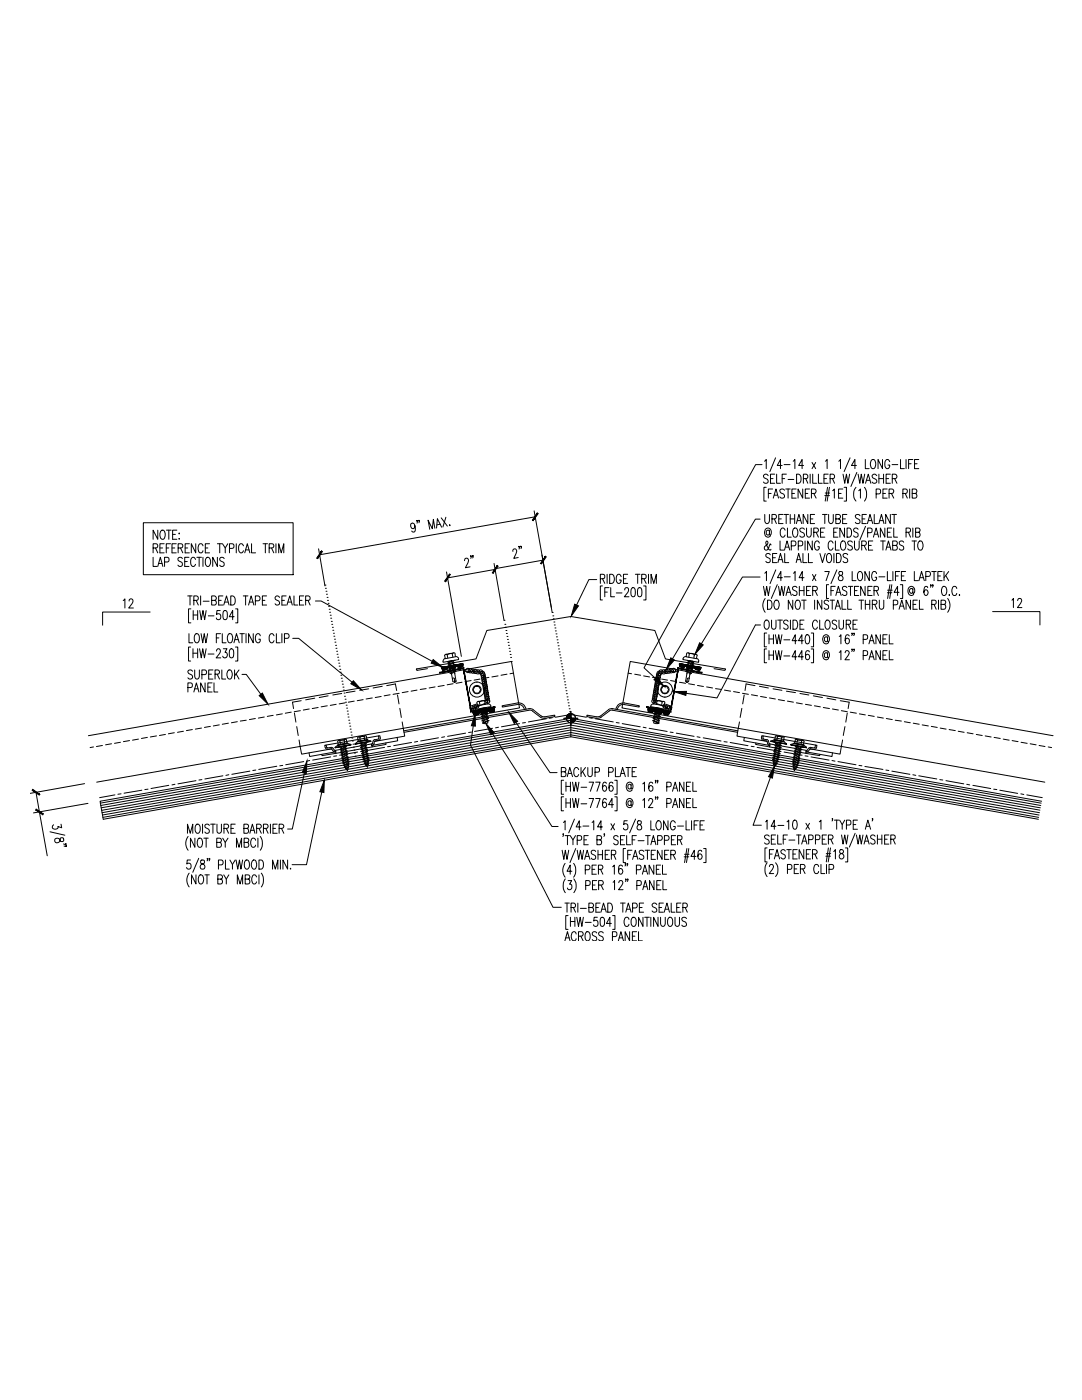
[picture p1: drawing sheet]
<svg xmlns="http://www.w3.org/2000/svg" width="216mm" height="279mm" viewBox="0 0 216 279" stroke-linecap="round" stroke-linejoin="round" font-family="sans-serif">
<g fill="none" stroke="#000" stroke-width=".2">
<path d="M152 92.7h-1.2l-22.3 40.6 2.3 2.1M152.6 92l.3-.3v1.8M152.9 97.3h-.5v2.7h.5M153.3 94.9a.46 .46 0 0 0-.7-.3 .46 .46 0 0 0-.1 .7l.5 .3a.48 .48 0 0 1 .2 .7 .48 .48 0 0 1-.7 .1l-.2-.2M153.3 98.5h.6M153.7 95.5h.5M154.2 97.6h-.9v1.8M154.3 99.4l.5-1.8 .5 1.8M154.5 98.8h.6M154.6 94.6h-.9v1.8h.9M154.8 91.4l-1.2 2.7M155 94.6v1.8h.7"/>
<path d="M156.1 92.9h-1l.6-1.2v1.8M156.1 95.5h.5M156.4 92.7h1.2M156.5 97.8a.46 .46 0 0 0-.6-.2 .46 .46 0 0 0-.2 .6l.6 .4a.48 .48 0 0 1 .2 .7 .48 .48 0 0 1-.8 0l-.1-.1M156.8 97.6h.9M156.9 94.6h-.8v1.8M157.3 95.7h1.1M157.3 97.6v1.8M158 98.5h.5M158.3 92l.3-.3v1.8M158.9 97.6h-.9v1.8h.9M158.9 94.6a.98 .98 0 0 1 1 .7 .98 .98 0 0 1-.3 1.1h-.7z"/>
<path d="M160.2 97.6v1.8l-1-1.8v1.8M160.3 95.5l.8-.1v-.6l-.2-.2h-.6v1.8M160.3 92.9h-.9l.6-1.2v1.8M160.7 98.5h.5M160.8 95.5l.4 .9M161.5 97.6h-.8v1.8h.8M161.7 94.6v1.8M161.9 98.5l.8-.1 .1-.3-.1-.4-.8-.1v1.8M162 92.3l.8 1.2M162.2 94.6v1.8h.8M162.4 98.5l.4 .9M162.8 92.3l-.8 1.2"/>
<path d="M163.3 94.6v1.8h.8M164.4 95.5h.5M164.6 98.9h.9M164.7 98.4h.9M164.7 92l.3-.3v1.8M165.1 97.3l-.4 2.7M165.3 94.6h-.9v1.8h.9M165.5 97.3l-.5 2.7M165.6 95.5l.8-.1 .1-.6-.3-.2h-.6v1.8M166.1 95.5l.4 .9M166.1 97.9l.4-.3v1.8M167.3 98.5h.5"/>
<path d="M167.4 92l.3-.3v1.8M168.2 97.6h-.9v1.8h.9M168.2 94.6l.4 1.8 .3-1.8 .3 1.8 .3-1.8M168.4 97.3h.5v2.7h-.5M169.6 91.4l-1.2 2.7M170.8 97.3a2.25 2.25 0 0 0 0 2.7M170.9 92.9h-1l.7-1.2v1.8M171 94.3l-1.2 2.8M171.2 94.6l.4 1.8 .3-1.8 .3 1.8 .3-1.8M171.4 97.9l.3-.3v1.8M172.5 97.3a2.43 2.43 0 0 1 0 2.7M172.7 91.7v1.8h.7"/>
<path d="M172.7 96.4l.6-1.8 .5 1.8M172.9 95.9h.7M173.9 91.8l.2-.1a.86 .86 0 0 1 .6 1.4 .44 .44 0 0 1-.5 .5 .44 .44 0 0 1-.4-.5l-.1-.7zM174.8 98.6h.6a.54 .54 0 0 0 .3-.5 .54 .54 0 0 0-.3-.5h-.6v1.8M174.9 94.9a.46 .46 0 0 0-.7-.2 .46 .46 0 0 0 .1 .7l.5 .3a.47 .47 0 0 1-.1 .7 .47 .47 0 0 1-.7-.2M175.4 95.5h.9M175.4 94.6v1.8M176.1 91.7v1.8l-.9-1.8v1.8M176.2 98.5h.5M176.3 94.6v1.8M176.8 95.5h.5M177 97.6h-.8v1.8h.8"/>
<path d="M177.4 98.5l.8-.1 .1-.3-.1-.4-.8-.1v1.8M177.5 92.1a.51 .51 0 0 0-.6-.4 .51 .51 0 0 0-.3 .7v.7a.47 .47 0 0 0 .5 .4 .47 .47 0 0 0 .4-.4v-.3h-.3M177.7 94.6h-.9v1.8h.9M177.9 98.5l.4 .9M178 92.7h1.1M178 95.5l.8-.1 .2-.2-.2-.4-.8-.2v1.8M178.5 95.5l.5 .9M179.7 91.7v1.8h.8M180.2 98.5l.7-.1 .1-.6-.3-.2h-.5v1.8M180.6 98.5l.4 .9M180.8 91.7v1.8M181.3 92.6h.5"/>
<path d="M181.5 97.6v1.8M182 98.5l.8-.1 .2-.3-.2-.4-.8-.1v1.8l.8-.1 .2-.5-.4-.3M182.1 91.7h-.8v1.8M182.5 92.6h.5M183.3 91.7h-.8v1.8h.8M24.6 119.9l.3-.4v1.8M25.8 119.9v-.2a.42 .42 0 0 1 .6-.1 .42 .42 0 0 1 .1 .6l-.8 1.1h.9M28.6 104.3h29.9v10.4h-29.9zM30.6 109.4l.8-.1 .1-.3-.1-.4-.8-.1v1.8M30.6 111.2v1.8h.8M31 109.4l.5 .9M31.5 105.8v1.8l-.9-1.8v1.8"/>
<path d="M31.5 113l.5-1.8 .5 1.8M31.7 112.5h.6M31.9 109.4h.6M32 106.1a.44 .44 0 0 1 .5-.3 .44 .44 0 0 1 .4 .4v1a.44 .44 0 0 1-.5 .5 .44 .44 0 0 1-.4-.5l-.1-.7zM32.8 108.5h-.9v1.8h.9M32.8 112.2h.6l.3-.2-.1-.7-.8-.1v1.8M33.2 109.4h.5M33.2 105.8h.9M33.7 105.8v1.8M34 108.5h-.8v1.8M34.3 109.4h.6M34.4 106.7h.6"/>
<path d="M35.2 108.5h-.9v1.8h.9M35.3 105.8h-.9v1.8h.9M35.5 109.4l.9-.1 .1-.3-.1-.4-.9-.1v1.8M35.7 106.5h.1zM35.7 107.5h.1zM36 109.4l.5 .9M36.4 111.5a.46 .46 0 0 0-.6-.3 .46 .46 0 0 0-.3 .6l.6 .4a.48 .48 0 0 1 .2 .7 .48 .48 0 0 1-.8-.1M36.9 112.1h.5M36.9 109.4h.6M37.5 118.9h.8M37.7 111.2h-.8v1.8h.8M37.8 108.5h-.9v1.8h.9"/>
<path d="M37.9 118.9v1.8M38.7 119.8l.7-.1 .1-.6-.2-.2h-.6v1.8M39 111.6a.51 .51 0 0 0-.6-.4 .51 .51 0 0 0-.4 .7l.1 .7a.47 .47 0 0 0 .5 .5 .47 .47 0 0 0 .4-.5M39.1 108.5v1.8l-.9-1.8v1.8M39.1 119.8l.5 .9M39.3 111.2h.9M39.7 111.2v1.8M40 118.9v1.8M40.5 108.9l-.2-.3-.4-.1a1.23 1.23 0 0 0 0 1.8h.4l.2-.4M40.5 111.2v1.8M40.5 120h1.2M41 109.4h.5"/>
<path d="M41.2 111.3l.1-.1a.99 .99 0 0 1 .8 .8 .99 .99 0 0 1-.4 1h-.1a.99 .99 0 0 1-.7-.7 .99 .99 0 0 1 .3-1zM41.8 108.5h-.8v1.8h.8M42.2 119.8l.8-.1 .2-.2-.2-.4-.8-.2v1.8h.8l.2-.5-.4-.4M43.4 111.2v1.8l-1-1.8v1.8M43.4 108.5h.9M43.6 119.8h.5M43.8 108.5v1.8M44.4 108.5l.5 .9v.9M44.5 118.9h-.9v1.8h.9M44.7 111.5a.46 .46 0 0 0-.6-.3 .46 .46 0 0 0-.2 .6l.6 .4a.48 .48 0 0 1 .1 .7 .48 .48 0 0 1-.8-.1M45.5 108.5l-.6 .9M45.8 109.4h.5l.3-.1v-.7l-.8-.1v1.8"/>
<path d="M46 118.9a.98 .98 0 0 1 1 .7 .98 .98 0 0 1-.3 1.1h-.7zM47.1 108.5v1.8M48.5 118.9h1M48.6 108.9a.51 .51 0 0 0-.6-.4 .51 .51 0 0 0-.4 .7l.1 .7a.47 .47 0 0 0 .4 .5 .47 .47 0 0 0 .5-.5M48.8 110.3l.5-1.8 .6 1.8M49 118.9v1.8M49 109.7h.7M50.2 108.5v1.8h.8M51 119.9l.8-.1 .1-.2-.1-.5-.8-.2v1.8M52.4 119.8h.5M52.5 108.5h.9M52.9 108.5v1.8"/>
<path d="M53.2 118.9h-.8v1.8h.8M53.7 109.4l.8-.1 .1-.3-.1-.4-.8-.1v1.8M54.2 109.4l.4 .9M55.1 108.5v1.8M55.6 110.3v-1.8l.5 1.8 .5-1.8v1.8M55.8 119.2a.44 .44 0 0 0-.7-.2 .44 .44 0 0 0 0 .7l.4 .2a.47 .47 0 0 1 .2 .8 .47 .47 0 0 1-.8-.2M56.2 119.8h.6M57.1 118.9h-.9v1.8h.9M58.7 118.9v1.8h.7M59.8 119.8h.5M60.6 118.9h-.8v1.8h.8M61 119.8l.8-.1v-.6l-.2-.2h-.6v1.8"/>
<path d="M61.5 119.8l.4 .9M62.9 119.9h1.2l22.1 12.1M63.6 109.5l1.2 7.4M64.8 116.8h.1M64.9 117.4h.1M65.1 118h.1M65.1 118.6h.1M65.3 119.2h.1M65.3 119.8h.1M82.8 104.9a.47 .47 0 0 1-.4 .6 .61 .61 0 0 1-.5-.5 .61 .61 0 0 1 .4-.6 1.2 1.2 0 0 1 .3 1.8l-.3-.1-.1-.1M83.3 103.9l-.2 .1 .1-.1 .1 .2-.1 .3M83.6 103.9v.1l-.1-.1 .1-.1 .1 .2-.1 .3"/>
<path d="M86.8 105.4l-.3-1.8-.2 1.9-.9-1.7 .4 1.8M87.8 104.6l-.6 .1M88 103.3l1.3 1.7M88.1 105.2l-.8-1.7-.2 1.9M89 103.2l-.6 2M89.1 114.1l3 16.9M89.7 104.7l.1 .2zM92.7 111.9l.1-.4 .3-.1 .3 .1 .1 .4-.6 1.4 .9-.2M94 111l-.1 .1v-.2v.5M94.4 110.9l-.1 .1v-.1h.1l-.1 .5M98.6 112.5l2 11.3M98.8 113.6l-9.5 1.7"/>
<path d="M102.3 110l.1-.3 .4-.2 .3 .5-.6 1.4 .9-.1M103.6 109.1h-.1v-.1l.2 .3-.1 .3M104 109.1h-.1l.1 .1v.3M106.6 102l3.6 20.2M106.8 103.1l-43 7.6M108.4 111.8l-9.5 1.7M119.1 115.7h-1.6l-2.5 5M119.8 115.5h.5a.46 .46 0 0 0 .4-.4 .46 .46 0 0 0-.4-.5h-.5v1.8M120.2 116.9h-.4v2.8h.4M120.2 115.5l.5 .9M120.7 118.2h.5M121.1 114.6v1.8"/>
<path d="M121.5 117.3h-.8v1.8M121.7 114.6h.4a1.1 1.1 0 0 1 0 1.8h-.4zM121.9 117.3v1.8h.7M123 118.3h1.1M123.9 115.1a.51 .51 0 0 0-.6-.5 .51 .51 0 0 0-.3 .7v.5a.52 .52 0 0 0 .5 .6 .52 .52 0 0 0 .4-.6h-.3M124.4 115.5h.5M124.7 117.7v-.3a.44 .44 0 0 1 .6 0 .44 .44 0 0 1 .1 .6l-.8 1.1h.9M125.3 114.6h-.9v1.8h.9M126.1 117.4l.3-.1a1.14 1.14 0 0 1 .3 1.5l-.1 .2-.3 .1a1.39 1.39 0 0 1-.2-1.7zM126.8 114.6h.9M127.2 114.6v1.8M127.4 117.4l.3-.1a1.14 1.14 0 0 1 .3 1.5l-.1 .2-.3 .1a.82 .82 0 0 1-.4-1z"/>
<path d="M128 115.5h.6a.46 .46 0 0 0 .3-.4 .46 .46 0 0 0-.3-.5h-.6v1.8M128.4 116.9h.5v2.8h-.5M128.5 115.5l.4 .9M129.4 114.6v1.8M129.9 116.4v-1.8l.6 1.8 .5-1.8v1.8M151.7 115.2h-3.5l-8.3 13.3M151.7 103.6h-1l-16.5 27.9M152.3 117l.4 1.8 .3-1.8 .3 1.8 .4-1.8M152.6 114.4l.3-.3v1.8M152.6 102.7v1.3a.47 .47 0 0 0 .2 .4 .47 .47 0 0 0 .5 0l.2-.4v-1.3M152.7 119.4a2.23 2.23 0 0 0 0 2.8M153.1 119.8a.94 .94 0 0 1 1 .5 .94 .94 0 0 1-.2 1l-.3 .3h-.5z"/>
<path d="M153.5 106.1l-.1-.3a.46 .46 0 0 0-.5 .5 .46 .46 0 0 0 .6 .4v-.2M153.5 105.8l.1 1a.73 .73 0 0 0 .3-1 .73 .73 0 0 0-.9-.3 .73 .73 0 0 0-.4 .9 .68 .68 0 0 0 .3 .7 .68 .68 0 0 0 .8-.2M153.7 110.7a.46 .46 0 0 0-.6-.2 .46 .46 0 0 0-.2 .6l.5 .3a.48 .48 0 0 1 .2 .8 .48 .48 0 0 1-.8-.2M153.8 108.8l-.1-.2-.3 .7a.51 .51 0 0 1-.8 .4v-.6l.5-.5a.38 .38 0 0 0-.1-.6l-.2 .2 .1 .5 .6 1 .2 .1 .1-.2M154 103.6l.8-.2 .1-.6-.3-.1h-.6v1.8M154.2 111.3h.5M154.5 103.6l.4 .9M154.7 119.9l.1-.1a.83 .83 0 0 1 .6 1.3 .45 .45 0 0 1-.5 .5 .45 .45 0 0 1-.4-.5l-.1-.6zM154.8 113.7l-1.1 2.8M155 110.5h-.8v1.8h.8M155.1 116.7l-1.2 2.7M155.2 112.3l.5-1.8 .5 1.8"/>
<path d="M155.3 117l.3 1.8 .4-1.8 .3 1.8 .3-1.8M155.4 103.6h.5M155.4 111.7h.7M155.6 108v1.8h.8M156.1 115.3h-1l.7-1.2v1.8M156.2 102.7h-.8v1.8h.8M156.4 102.7h.9M156.5 115.1h1.2M156.5 109.8l.5-1.8 .6 1.8M156.6 110.5v1.8h.8M156.7 105.8a.51 .51 0 0 0-.7-.4 .51 .51 0 0 0-.3 .7v.7a.47 .47 0 0 0 .5 .4 .47 .47 0 0 0 .5-.4M156.7 109.2h.7"/>
<path d="M156.8 118.8l.5-1.8 .6 1.8M156.9 102.7v1.8M157 118.2h.7M157.1 105.4v1.8h.8M157.7 103.6h.9M157.7 102.7v1.8M157.9 108.9h.6a.51 .51 0 0 0 .3-.4 .51 .51 0 0 0-.3-.5h-.6v1.8M158.2 119.8v1.8l-.9-1.8v1.8M158.3 114.4l.4-.3v1.8M158.4 105.5l.2-.1a.86 .86 0 0 1 .5 1.4 .44 .44 0 0 1-.4 .4 .44 .44 0 0 1-.5-.4l-.1-.7zM158.6 102.7v1.8M158.9 112.3l.5-1.8 .5 1.8"/>
<path d="M158.9 104.5l.5-1.8 .6 1.8M158.9 119.9l.4-.1a1.23 1.23 0 0 1 0 1.8h-.3a1.3 1.3 0 0 1-.1-1.7zM159 117.3a.46 .46 0 0 0-.6-.3 .46 .46 0 0 0-.2 .6l.8 .5v.5a.5 .5 0 0 1-.4 .3 .5 .5 0 0 1-.5-.3M159 111.7h.7M159.1 103.9h.7M159.3 108.9h.5l.3-.1-.1-.8h-.7v1.8M159.5 117v1.8M159.5 117.9h.9M160 119.8h.9M160.2 110.5v1.8h.8M160.4 115.3h-.9l.6-1.2v1.8M160.4 117v1.8"/>
<path d="M160.4 119.8v1.8M160.5 105.6a.46 .46 0 0 0-.6-.2 .46 .46 0 0 0-.2 .6l.5 .3a.5 .5 0 0 1 .2 .8 .5 .5 0 0 1-.8-.2M160.6 108v1.8M160.9 105.4v1.3a.47 .47 0 0 0 .3 .4 .47 .47 0 0 0 .5 0l.2-.4v-1.3M160.9 117.9h.5M161.2 102.7v1.8l-.9-1.8v1.8M161.3 110.5v1.8h.8M161.7 103.6h.5M161.8 117h-.9v1.8h.9M162.1 108v1.8l-1-1.8v1.8M162.1 114.7l.7 1.2M162.2 117.9l.8-.1 .1-.3-.1-.4-.8-.1v1.8"/>
<path d="M162.4 106.2l.8-.1 .1-.2-.1-.4-.8-.1v1.8M162.5 102.7h-.8v1.8h.8M162.5 119.8v1.8M162.6 117.9l.5 .9M162.8 114.7l-.7 1.2M162.8 106.2l.5 1M163.5 108.4a.44 .44 0 0 0-.5-.5 .44 .44 0 0 0-.4 .5v1a.47 .47 0 0 0 .6 .4 .47 .47 0 0 0 .3-.7h-.3M163.6 110.5l.5 1.8 .6-1.8M163.7 106.2h.6M164 119.8v1.8l-.9-1.8v1.8M164.1 102.7h.9M164.6 114.1h.9l-.7 1.8"/>
<path d="M164.6 105.4h-.9v1.8h.9M164.6 102.7v1.8M165.2 110.5h.1a.96 .96 0 0 1 .5 1.5l-.2 .3a.99 .99 0 0 1-.8-.8 .99 .99 0 0 1 .4-1zM165.3 116.7h-.4v2.7h.4M165.3 102.7v1.3a.47 .47 0 0 0 .3 .4 .47 .47 0 0 0 .5 0l.2-.4v-1.3M165.6 119.8h.9M165.8 117.9h.5M166.1 119.8v1.8M166.2 108.4a.47 .47 0 0 0-.4-.5 .47 .47 0 0 0-.5 .5v.7a.51 .51 0 0 0 .3 .7 .51 .51 0 0 0 .6-.4M166.4 106.2h.5M166.4 110.5v1.8M166.7 117h-.9v1.8"/>
<path d="M166.7 108v1.8h.8M166.8 118.8l.5-1.8 .5 1.8M166.8 103.6l.7-.2 .2-.2-.1-.4-.2-.1h-.6v1.8h.6l.2-.2 .1-.4-.3-.3M166.9 110.5h.5a1.09 1.09 0 0 1 0 1.8h-.5zM167 113.7l-1.2 2.8M167 118.2h.6M167.2 105.4h-.8v1.8h.8M167.5 114.1l-.1 .2a.61 .61 0 0 0 .6 .6 .51 .51 0 0 1 0 .9 .51 .51 0 0 1-.8-.2 .51 .51 0 0 1 .5-.7l.4-.2a.4 .4 0 0 0-.2-.6zM168 108h.1a.8 .8 0 0 1 .7 1.1l-.1 .3a.44 .44 0 0 1-.5 .4 .44 .44 0 0 1-.4-.4l-.1-.7zM168 119.8v1.8h.8M168.1 103.6h.6M168.5 105.4v1.8l-.9-1.8v1.8"/>
<path d="M169 117.3a.46 .46 0 0 0-.6-.3 .46 .46 0 0 0-.3 .6l.8 .5 .1 .5a.5 .5 0 0 1-.5 .3 .5 .5 0 0 1-.4-.3M169 102.7h-.9v1.8h.9M169 105.4a.94 .94 0 0 1 .9 .5 .94 .94 0 0 1-.1 1l-.3 .3h-.5zM169.1 110.7a.46 .46 0 0 0-.5-.2 .46 .46 0 0 0-.3 .6l.6 .3a.5 .5 0 0 1 .1 .8 .5 .5 0 0 1-.8-.2M169.1 119.8v1.8h.8M169.3 117h.9M169.7 117v1.8M170 114.1v1.8h.8M170.1 108.2a.46 .46 0 0 0-.6-.2 .46 .46 0 0 0-.3 .6l.8 .4a.49 .49 0 0 1-.1 .8 .49 .49 0 0 1-.8-.3M170.5 108v1.3a.47 .47 0 0 0 .2 .4 .47 .47 0 0 0 .5 0l.2-.4v-1.3M170.5 117.9h.5M171.2 105.6a.46 .46 0 0 0-.6-.2 .46 .46 0 0 0-.2 .6l.6 .3a.48 .48 0 0 1 .1 .8 .48 .48 0 0 1-.8-.2"/>
<path d="M171.4 114.1h.1a.99 .99 0 0 1 .7 .7 .99 .99 0 0 1-.3 1l-.2 .1a.96 .96 0 0 1-.5-1.6zM171.4 117h-.9v1.8h.9M171.4 119.8h.9M171.6 102.9a.46 .46 0 0 0-.6-.2 .46 .46 0 0 0-.2 .6l.6 .3a.48 .48 0 0 1 .1 .8 .48 .48 0 0 1-.7 0l-.1-.2M171.9 119.8v1.8M171.9 108.9l.8-.1 .2-.3-.2-.5h-.8v1.8M172 103.6h.6M172.4 108.9l.5 .9M172.6 117v1.8l-.9-1.8v1.8M172.7 119.8v1.8M172.7 105l-1.1 2.8M172.9 102.7h-.9v1.8h.9"/>
<path d="M173.1 104.5l.5-1.8 .5 1.8M173.1 106.3h.6l.3-.2-.1-.6-.8-.1v1.8M173.2 117.9h.5M173.3 103.9h.6M173.3 108.9h.5M173.5 114.1v1.8l-.9-1.8v1.8M173.6 119.8v1.8M174 117h-.8v1.8h.8M174.1 108h-.8v1.8h.8M174.3 107.2l.5-1.8 .5 1.8M174.4 117.9l.8-.1v-.6l-.2-.2h-.6v1.8M174.4 102.7v1.8h.8"/>
<path d="M174.5 106.6h.6M174.9 117.9l.4 .9M174.9 114.5l-.2-.4h-.4a1.24 1.24 0 0 0 0 1.8h.3l.3-.3v-.4h-.3M175.4 104.5l.5-1.8 .5 1.8M175.4 115.1h1.2M175.5 119.8v1.5a.44 .44 0 0 0 .4 .3 .44 .44 0 0 0 .4-.3v-1.5M175.5 103.9h.7M175.7 108h.9M176.2 108v1.8M176.6 105.4v1.8l-.9-1.8v1.8M176.8 109.8l.5-1.8 .5 1.8M176.9 109.2h.7"/>
<path d="M177.1 114.1v1.8h.7M177.1 118.3h.9M177.1 106.2h.5M177.1 117.8h.9M177.6 116.7l-.5 2.7M177.7 102.7v1.8l-1-1.8v1.8M177.9 105.4h-.8v1.8h.8M178 116.7l-.5 2.7M178 102.7h.9M178.1 108.9l.8-.1 .2-.3-.2-.5h-.8v1.8l.8-.1 .2-.5-.4-.3M178.2 114.1v1.8M178.3 105.4v1.8h.8"/>
<path d="M178.4 102.7v1.8M178.7 114.9h.5M179.4 118.2h-1l.7-1.2v1.8M179.5 114.1h-.8v1.8M179.6 116.7h.5v2.7h-.5M179.9 114.9h.5M180.3 108.2a.46 .46 0 0 0-.6-.2 .46 .46 0 0 0-.2 .6l.6 .3a.47 .47 0 0 1 .1 .8 .47 .47 0 0 1-.8-.2M180.7 114.1h-.8v1.8h.8M180.8 106.2l.8-.1v-.5l-.2-.2h-.6v1.8M181.3 106.2l.4 1M181.7 119.8v1.8l-.9-1.8v1.8M182 108h.9"/>
<path d="M182.1 117.7l-.2-.3a.49 .49 0 0 0-.5 .5 .49 .49 0 0 0 .5 .5l.2-.3M182.1 117.4l.1 1a.73 .73 0 0 0 .3-.9 .73 .73 0 0 0-.9-.4 .73 .73 0 0 0-.4 .9 .66 .66 0 0 0 .3 .8 .66 .66 0 0 0 .8-.2M182.1 105.4v1.8M182.4 114.1v1.8h.8M182.4 108v1.8M182.7 106.2l.8-.1 .1-.2-.1-.4-.8-.1v1.8h.5l.4-.3a.5 .5 0 0 0-.4-.7M183 119.8h-.8v1.8h.8M183.2 108.2a.44 .44 0 0 1 .5-.3 .44 .44 0 0 1 .4 .5v1a.44 .44 0 0 1-.5 .4 .44 .44 0 0 1-.4-.4l-.1-.7zM183.4 115.9l.5-1.8 .5 1.8M183.5 119.8v1.8h.7M183.6 115.3h.6M184.7 115h.6a.51 .51 0 0 0 .4-.5 .51 .51 0 0 0-.4-.4h-.6v1.8"/>
<path d="M185.1 117.3v-.2l-.4-.1a1.13 1.13 0 0 0 .1 1.8 .54 .54 0 0 0 .4-.6 .54 .54 0 0 0-.6-.4l-.3 .4M185.8 116.8h-.1h.1l-.1 .4M185.9 114.1h.9M186.2 116.8h-.2h.2l-.2 .4M186.4 114.1v1.8M187.1 114.9h.5M187.3 119.8v1.8M188 114.1h-.9v1.8h.9M188.1 117.1a.56 .56 0 0 1 .6 .1 .56 .56 0 0 1 .2 .5l-.1 .7a.44 .44 0 0 1-.4 .5 .44 .44 0 0 1-.5-.5v-.7zM188.4 114.1v1.8M188.7 114.9l.6 1M189.1 119.4a2.23 2.23 0 0 1 0 2.8"/>
<path d="M189.3 114.1l-.9 1.2M189.3 118.8h.2zM190.9 117.4l-.2-.3-.4-.1a1.23 1.23 0 0 0 0 1.8h.4l.2-.4M191.4 118.8h.1zM201.9 119.8l.3-.4v1.9M203.1 119.9l.2-.5h.3l.3 .4-.2 .6-.7 .9h.9M30 122.1h-9.5v2.7M37.5 137.2h.6l.2-.2v-.6l-.8-.1v1.8M37.7 126.5v1.8h.8M38 129.1h-.4v2.8h.4M38.1 121.5h-.5v2.8h.5M38.4 134a.46 .46 0 0 0-.6-.3 .46 .46 0 0 0-.2 .6l.7 .4a.48 .48 0 0 1-.1 .8 .48 .48 0 0 1-.7-.2"/>
<path d="M38.5 129.5v1.8M38.5 130.4h.9M38.6 121.8v1.9M38.6 122.7h.8M38.7 138.1l.5-1.8 .5 1.8M38.8 133.7l.1 1.6a.41 .41 0 0 0 .4 .2 .41 .41 0 0 0 .4-.2l.1-1.6M38.8 137.5h.7M39 126.5h.1a.96 .96 0 0 1 .6 1.5l-.3 .3a.99 .99 0 0 1-.7-.8 .99 .99 0 0 1 .3-1zM39.4 121.8v1.9M39.4 129.5v1.8M39.8 129.5l.4 1.8 .3-1.8 .3 1.8 .3-1.8M39.9 121.8l.3 1.9 .3-1.9 .3 1.9 .3-1.9"/>
<path d="M40.1 126.5l.4 1.8 .3-1.8 .3 1.8 .3-1.8M40.3 134.6l.8-.1 .1-.2-.1-.5-.8-.1v1.8M40.9 136.3v1.8l-.9-1.8v1.8M41.5 137.1h.5M41.5 130.5h1.2M41.6 122.9h1.1M41.6 134.5h.6M42.3 136.3h-.8v1.8h.8M42.5 133.7h-.9v1.8h.9M42.7 136.3v1.8h.8M42.9 134.5h.8l.1-.3-.1-.4-.8-.1v1.8M43.2 127.3h.5"/>
<path d="M43.2 129.9l.1-.2a.42 .42 0 0 1 .5-.1 .42 .42 0 0 1 .1 .6l-.8 1.1h1M43.3 134.5l.5 1M43.9 121.8h-.6l-.1 .9a.53 .53 0 0 1 .7 0 .53 .53 0 0 1 0 .7 .53 .53 0 0 1-.7 .1v-.2M44 126.5h-.8v1.8M44.3 133.7v1.8h.7M44.4 126.5v1.8h.7M44.6 129.5h.7l-.4 .7a.52 .52 0 0 1 .4 .8 .52 .52 0 0 1-.9 0M44.6 120.7l.6-1.8 .5 1.8M44.6 121.9l.4-.1a.85 .85 0 0 1 .4 1.1l-.2 .7-.3 .1a.82 .82 0 0 1-.4-1zM44.9 120.2h.6M45.4 134a.44 .44 0 0 1 .5-.3 .44 .44 0 0 1 .4 .4v1a.45 .45 0 0 1-.5 .4 .45 .45 0 0 1-.4-.4l-.1-.7zM45.6 126.5h.4a1.23 1.23 0 0 1 0 1.8h-.3a1.3 1.3 0 0 1-.1-1.8z"/>
<path d="M45.9 129.6l.4-.1a1.5 1.5 0 0 1 .2 1.7l-.4 .1a.82 .82 0 0 1-.4-1zM46.7 128.3l.5-1.8 .5 1.8M46.7 123.1h-1l.7-1.3v1.9M46.8 133.7v1.8M46.9 127.6h.6M47 129.1h.4v2.8h-.4M47 121.5h.4v2.8h-.4M47.1 134.5l.6 1M47.7 133.7l-.9 1.2M47.9 126.5h.9M48.3 134.6h.8l3 4M48.3 126.5v1.8"/>
<path d="M49.1 126.5v1.8M49.6 120.7l.5-1.8 .6 1.8M49.8 120.2h.6M50.5 126.5v1.8l-.9-1.8v1.8M51.9 126.9a.44 .44 0 0 0-.4-.5 .44 .44 0 0 0-.5 .5v1a.44 .44 0 0 0 .5 .4 .44 .44 0 0 0 .4-.4v-.3h-.3M54.7 126.9a.51 .51 0 0 0-.6-.4 .51 .51 0 0 0-.4 .6v.8a.47 .47 0 0 0 .5 .4 .47 .47 0 0 0 .5-.4M55.1 126.5v1.8h.8M56.2 126.5v1.8M56.8 127.4l.8-.1 .1-.2-.1-.6h-.8v1.8M57.3 120.7l.5-1.8 .5 1.8M57.5 120.2h.6M58.4 127.4h1.2l10.7 8.8"/>
<path d="M60.1 139.8l-1.7 .3 .2 1.3M62.8 139.3l-1.8 .4M65.5 120.4h.1M65.5 138.9l-1.8 .3M65.6 121h.1M65.7 121.6h.1M65.8 122.2h.1M65.9 122.8h.1M66 123.4h.1M66.1 124h.1M66.2 124.6h.1M66.3 125.2h.1"/>
<path d="M66.4 125.8h.1M66.5 126.4h.1M66.6 127h.1M66.7 127.6h.1M66.8 128.2h.1M67 128.8h.1M67 129.4h.1M67.2 130h.1M67.3 130.6h.1M67.4 131.2h.1M67.5 131.8h.1M67.6 132.3h.1"/>
<path d="M67.7 132.9h.1M67.8 133.6h.1M67.9 134.2h.1M68 134.8h.1M68.1 135.4h.1M68.2 138.4l-1.8 .3M68.2 135.9h.1M68.3 136.5h.1M68.4 137.1h.1M68.5 137.7h.1M68.7 138.3h.1M68.7 139h.1"/>
<path d="M68.9 139.5h.1M70.7 139.9l-1.2 .2M70.9 137.9l-1.8 .3M72.5 139.6l-1.2 .2M73.6 137.5l-1.8 .3M74.3 139.3l-1.2 .2M76.1 139l-1.2 .2M76.3 137l-1.8 .3M77.2 136.8l1.7-.3 .2 1.3M77.8 138.7l-1.1 .2M79.3 138.7l.3 1.8M79.7 138.4l-1.3 .2"/>
<path d="M81.4 138l-1.2 .2M83.2 133.5l11.8-2 2.1-5.7 16.8-2.8 16.8 2.8 2.1 5.7 11.8 2M83.2 133.5l-.1 .1 .2 .1M83.2 137.7l-1.2 .2M85 137.4l-1.2 .2M85.3 133.4l-2.1 .4M86.8 137.1l-1.2 .2M88 133.2l4.3-.7-.1 .6-.7 .1-.5-.3-.4 .5-.7 .1-.5-.4-.4 .5-.7 .1zM88.1 133.2h.1M88.1 133.3h.1M88.2 133.2h.1M88.2 133.4h.1"/>
<path d="M88.2 133.3h.1M88.3 133.2h.1M88.3 133.3h.1M88.3 133.5h.1M88.3 133.6h.1M88.3 133.4h.1M88.3 133.7h.1M88.4 133.2h.1M88.4 133.4h.1M88.4 133.6h.1M88.4 133.7h.1M88.4 133.3h.1"/>
<path d="M88.4 133.5h.1M88.5 133.1h.1M88.5 133.2h.1M88.5 133.4h.1M88.5 133.5h.1M88.5 133.6h.1M88.5 133.7h.1M88.5 133.3h.1M88.6 133.1h.1M88.6 133.2h.1M88.6 133.3h.1M88.6 133.4h.1"/>
<path d="M88.6 133.5h.1M88.6 133.6h.1M88.6 133.7h.1M88.6 136.8l-1.2 .2M88.7 133.1h.1M88.7 133.2h.1M88.7 133.4h.1M88.7 133.3h.1M88.7 133.5h.1M88.7 133.6h.1M88.7 130.8l.1 .6M88.8 133.1h.1"/>
<path d="M88.8 133.2h.1M88.8 133.3h.1M88.8 133.4h.1M88.8 133.5h.1M88.8 133.6h.1M88.8 133.7h.1M88.8 131.4l-.3 .3-.1 .3M88.9 133.2h.1M88.9 133.3h.1M88.9 133.4h.1M88.9 133.5h.1M88.9 133.6h.1"/>
<path d="M88.9 133.1h.1M89 133.2h.1M89 133.4h.1M89 133.5h.1M89 133h.1M89 133.1h.1M89 133.3h.1M89 133.6h.1M89.1 133.2h.1M89.1 133.3h.1M89.1 133.4h.1M89.1 133.5h.1"/>
<path d="M89.1 133.1h.1M89.1 133h.1M89.2 133h.1M89.2 133.2h.1M89.2 133.3h.1M89.2 133.4h.1M89.2 130.7l.2 .6M89.3 133.1h.1M89.3 133.2h.1M89.3 130.7a.32 .32 0 0 0-.6 .1M89.3 133h.1M89.4 133h.1"/>
<path d="M89.4 133.1h.1M89.4 133.2h.1M89.4 132.7l1.1-.6 .2 .1-1.1 .6zM89.5 132.9h.1M89.5 133h.1M89.5 133.1h.1M89.5 133.1l1.3-.5-1.1 .6M89.5 133.1l.2 .1M89.6 132.9h.1M89.6 133.1h.1M89.6 133.2h.1M89.6 133.6l1.1-.6 .2 .1-1.1 .5z"/>
<path d="M89.6 133h.1M89.6 132.3v.3M89.6 133.3h.1M89.6 134l1.1-.6 .3 .1-1.1 .5zM89.7 132.9h.1M89.7 133h.1M89.7 133.1h.1M89.7 133.2h.1M89.7 133.3h.1M89.7 132.7v.3M89.7 133.4h.1M89.8 132.9h.1"/>
<path d="M89.8 133h.1M89.8 133.1h.1M89.8 133.2h.1M89.8 133.3h.1M89.8 133.4h.1M89.8 133.2l.1 .2M89.8 134.4l1-.5 .2 .1-1 .5zM89.9 132.9h.1M89.9 133h.1M89.9 133.2h.1M89.9 133.3h.1M89.9 133.4h.1"/>
<path d="M89.9 133.6v.3M89.9 133.1h.1M90 132.9h.1M90 133h.1M90 133.2h.1M90 133.3h.1M90 134l.1 .3M90 133.1h.1M90 133.4h.1M90.1 132.9h.1M90.1 133.2h.1M90.1 133h.1"/>
<path d="M90.1 133.1h.1M90.1 133.3h.1M90.1 133.4h.1M90.2 132.8h.1M90.2 132.9h.1M90.2 133h.1M90.2 133.2h.1M90.2 133.3h.1M90.2 133.1h.1M90.2 133.4h.1M90.2 130.5l.2 .7M90.3 133.2h.1"/>
<path d="M90.3 133.3h.1M90.3 133.4h.1M90.3 132.9h.1M90.3 133h.1M90.3 133.1h.1M90.3 135.4l.2-.1 .2 .2M90.3 130.5a.95 .95 0 0 0-1 .2M90.3 132.8h.1M90.4 133.4h.1M90.4 133.1h.1M90.4 133.2h.1M90.4 132.8h.1"/>
<path d="M90.4 132.9h.1M90.4 133.3h.1M90.4 133h.1M90.4 131.9l.1 .3M90.4 136.5l-1.2 .2M90.5 133.2h.1M90.5 133.3h.1M90.5 133.4h.1M90.5 132.9h.1M90.5 133h.1M90.5 133.1h.1M90.5 132.8h.1"/>
<path d="M90.5 132.3v.3M90.5 130.3l-1.5 .3M90.5 132.8l.1 .2M90.6 133.3h.1M90.6 132.9h.1M90.6 133h.1M90.6 133.1h.1M90.6 132.8h.1M90.6 133v.1M90.6 133.2h.1M90.6 131.8l-1.2 .5 .8-.5M90.6 131.8h.1"/>
<path d="M90.6 131.8l-1 .2v.1M90.6 133.2l.1 .3M90.7 133.1h.1M90.7 133.2h.1M90.7 132.8h.1M90.7 132.9h.1M90.7 135.5v.7M90.7 133.7v.3M90.7 133h.1M90.7 132.7h.1M90.7 134.1l.3 1.8-.3 .3-.3-.2-.3-1.6M90.7 134.5h.1"/>
<path d="M90.8 133.1h.1M90.8 132.8h.1M90.8 132.9h.1M90.8 133h.1M90.8 130.4l.1 .7-2.1 .4M90.8 130.4a.32 .32 0 0 0-.5 .1M90.8 132.7h.1M90.9 133h.1M90.9 132.7h.1M90.9 132.8h.1M90.9 132.9h.1M90.9 131a.5 .5 0 0 1 .6 .6l-3.1 .6v-.2"/>
<path d="M91 132.9h.1M91 132.7h.1M91 132.8h.1M91 135.9l-.2 .1v.2M91.1 132.9h.1M91.1 132.7h.1M91.1 132.8h.1M91.2 132.6h.1M91.2 132.7h.1M91.2 132.8h.1M91.2 132.9h.1M91.2 133h.1"/>
<path d="M91.3 132.9h.1M91.3 133h.1M91.3 132.6h.1M91.3 132.7h.1M91.3 132.8h.1M91.3 133.1h.1M91.4 132.9h.1M91.4 133h.1M91.4 133.1h.1M91.4 132.6h.1M91.4 132.7h.1M91.4 132.8h.1"/>
<path d="M91.5 133.1h.1M91.5 133.2h.1M91.5 132.7h.1M91.5 132.8h.1M91.5 132.9h.1M91.5 132.6h.1M91.5 133h.1M91.6 132.9h.1M91.6 133h.1M91.6 132.6h.1M91.6 132.7h.1M91.6 133.1h.1"/>
<path d="M91.6 133.2h.1M91.6 132.8h.1M91.7 133h.1M91.7 133.1h.1M91.7 133.2h.1M91.7 132.6h.1M91.7 132.7h.1M91.7 132.8h.1M91.7 132.9h.1M91.8 133.1h.1M91.8 132.8h.1M91.8 132.9h.1"/>
<path d="M91.8 132.6h.1M91.8 133h.1M91.8 132.7h.1M91.8 132.5h.1M91.9 132.8h.1M91.9 132.9h.1M91.9 133h.1M91.9 132.6h.1M91.9 132.7h.1M91.9 133.1h.1M91.9 132.5h.1M92 133h.1"/>
<path d="M92 133.1h.1M92 132.6h.1M92 132.7h.1M92 132.8h.1M92 132.9h.1M92 132.5h.1M92.1 132.9h.1M92.1 132.5h.1M92.1 132.6h.1M92.1 133h.1M92.1 132.7h.1M92.1 132.8h.1"/>
<path d="M92.1 133.1h.1M92.2 132.9h.1M92.2 133h.1M92.2 132.5h.1M92.2 132.6h.1M92.2 132.7h.1M92.2 136.2l-1.2 .2M92.2 132.8h.1M92.6 134l3.7 .1 1.1 6-3.5 1.5M94 135.8l-1.2 .2M94.8 137h.7l.4 .6-.4 .7h-.7l-.4-.7zM95.8 135.5l-1.2 .2"/>
<path d="M96.7 139.9a.32 .32 0 0 1 .5-.1l.2 .7M96.9 139.8l-1.5 .2M97.6 135.2l-1.2 .2M99.4 134.9l-1.2 .2M100.6 123.8h.1M100.7 124.6h.1M100.8 125.2h.1M101 125.8h.1M101 126.4h.1M101.2 127h.1M101.2 134.5l-1.2 .3M101.2 127.6h.1"/>
<path d="M101.4 128.2h.1M101.5 128.8h.1M101.6 129.4h.1M101.7 130h.1M101.8 130.6h.1M101.9 131.2h.1M102 132h.1M102.4 134.3l-.6 .2M110.2 122.2h.1M110.3 122.9h.1M110.4 123.5h.1M110.5 124.1h.1"/>
<path d="M110.6 124.7h.1M110.7 125.3h.1M110.8 125.9h.1M110.9 126.5h.1M111 127.1h.1M111.2 127.7h.1M111.2 128.3h.1M111.4 128.9h.1M111.4 129.5h.1M111.6 130.1h.1M111.7 130.7h.1M111.8 131.3h.1"/>
<path d="M111.9 131.9h.1M112 132.5h.1M112.1 133.1h.1M112.2 133.7h.1M112.3 134.3h.1M112.4 134.9h.1M112.5 135.5h.1M112.6 136.1h.1M112.7 136.7h.1M112.8 137.3h.1M112.9 137.9h.1M113 138.4h.1"/>
<path d="M113.1 139.1h.1M113.2 139.7h.1M125.3 134.3l.7 .2M126.6 134.5l1.2 .3M128.4 134.9l1.2 .2M130.2 135.2l1.2 .2M130.9 139.8l1.5 .2M131.1 139.9h.6l.4 .2a.32 .32 0 0 1 .6 .1M132 135.5l1.2 .2M132.3 137h.7l.4 .6-.4 .7h-.7l-.4-.7zM133.8 135.8l1.2 .2M135.2 134l-3.7 .1-1.1 6 3.4 1.5"/>
<path d="M135.5 132.5l4.3 .7-.3 .5-.7-.1-.3-.5a1.03 1.03 0 0 1-1.7-.2l-.5 .3-.7-.1zM135.6 132.7h.1M135.6 132.8h.1M135.6 132.5h.1M135.6 132.6h.1M135.6 136.2l1.2 .2M135.6 132.9h.1M135.6 133h.1M135.7 132.9h.1M135.7 133.1h.1M135.7 132.6h.1M135.7 133h.1"/>
<path d="M135.7 132.7h.1M135.7 132.8h.1M135.7 132.5h.1M135.8 132.8h.1M135.8 132.9h.1M135.8 133h.1M135.8 132.5h.1M135.8 132.6h.1M135.8 133.1h.1M135.8 132.7h.1M135.9 133h.1M135.9 133.1h.1"/>
<path d="M135.9 132.7h.1M135.9 132.8h.1M135.9 132.9h.1M135.9 132.5h.1M135.9 132.6h.1M136 132.9h.1M136 133h.1M136 132.5h.1M136 132.6h.1M136 133.1h.1M136 132.7h.1M136 132.8h.1"/>
<path d="M136.1 133.1h.1M136.1 133.2h.1M136.1 132.8h.1M136.1 132.9h.1M136.1 132.6h.1M136.1 133h.1M136.1 132.7h.1M136.2 132.9h.1M136.2 133h.1M136.2 133.1h.1M136.2 132.6h.1M136.2 132.7h.1"/>
<path d="M136.2 132.8h.1M136.3 133.2h.1M136.3 132.8h.1M136.3 132.9h.1M136.3 133h.1M136.3 132.6h.1M136.3 132.7h.1M136.3 133.1h.1M136.4 133.1h.1M136.4 132.7h.1M136.4 132.8h.1M136.4 132.9h.1"/>
<path d="M136.4 133h.1M136.4 132.6h.1M136.5 132.9h.1M136.5 133h.1M136.5 133.1h.1M136.5 132.6h.1M136.5 132.7h.1M136.5 132.8h.1M136.6 132.7h.1M136.6 132.8h.1M136.6 132.9h.1M136.6 132.6h.1"/>
<path d="M136.6 133h.1M136.7 132.7h.1M136.7 132.8h.1M136.7 132.9h.1M136.8 132.7h.1M136.8 132.8h.1M136.8 135.9l.2 .1 .1 .2M136.8 132.9h.1M136.8 133.5l.2-.1 1.1 .6zM136.8 134l.2-.1 1 .5-.2 .1zM136.9 131a.56 .56 0 0 0-.6 .6l3.1 .6v-.2M136.9 132.8h.1"/>
<path d="M136.9 132.9h.1M136.9 133h.1M136.9 132.7h.1M136.9 133.1l.2-.1 1.1 .6h-.2zM137 133h.1M137 132.7h.1M137 132.8h.1M137 130.4a.32 .32 0 0 1 .6 .1M137 133.1h.1M137 132.9h.1M137 130.4l-.1 .7 2.1 .3 .4 .3v.3M137.1 133.2h.1"/>
<path d="M137.1 132.9h.1M137.1 133h.1M137.1 132.2l.2-.1 1.1 .6-.2 .1zM137.1 134.5h.1M137.1 133.3h.1M137.1 133.1h.1M137.1 132.7h.1M137.1 132.8h.1M137.1 134.1l-.3 1.8 .3 .3M137.1 135.5v.7M137.1 133.7v.3M137.2 133.1h.1"/>
<path d="M137.2 133.2h.1M137.2 133.3h.1M137.2 132.8h.1M137.2 132.9h.1M137.2 133.2l-.1 .3M137.2 133h.1M137.2 132.8v.3M137.3 133.3h.1M137.3 132.9h.1M137.3 133h.1M137.3 133.1h.1M137.3 132.8h.1"/>
<path d="M137.3 133.4h.1M137.3 133.2h.1M137.3 132.3v.3M137.3 130.3l1.5 .3M137.4 133.2h.1M137.4 132.8h.1M137.4 132.9h.1M137.4 133.3h.1M137.4 133h.1M137.4 133.1h.1M137.4 131.9v.3M137.4 136.5l1.2 .2"/>
<path d="M137.5 133.4h.1M137.5 133h.1M137.5 133.1h.1M137.5 133.2h.1M137.5 132.8h.1M137.5 132.9h.1M137.5 133.3h.1M137.5 130.5l-.1 .7M137.6 130.5a.95 .95 0 0 1 1 .2M137.6 135.4l-.3-.1-.1 .2M137.6 133.2h.1M137.6 133.3h.1"/>
<path d="M137.6 133.4h.1M137.6 132.9h.1M137.6 133h.1M137.6 133.1h.1M137.7 132.8h.1M137.7 132.9h.1M137.7 133h.1M137.7 133.2h.1M137.7 133.3h.1M137.7 133.4h.1M137.7 131.8l.8 .5h-.3l-1.1-.5 1.1 .2v.1M137.7 134.4l-.3 1.6-.3 .2"/>
<path d="M137.7 133.1h.1M137.8 132.9h.1M137.8 133h.1M137.8 133.1h.1M137.8 133.2h.1M137.8 133.3h.1M137.8 133.4h.1M137.8 134l-.1 .3M137.9 132.9h.1M137.9 133h.1M137.9 133.2h.1M137.9 133.3h.1"/>
<path d="M137.9 133.1h.1M137.9 133.4h.1M137.9 133.6v.3M138 133.2h.1M138 132.9h.1M138 133.1h.1M138 133.3h.1M138 133.4h.1M138 133h.1M138 133.2v.2M138.1 133h.1M138.1 133.1h.1"/>
<path d="M138.1 133.2h.1M138.1 133.3h.1M138.1 133.4h.1M138.1 132.9h.1M138.1 132.7l-.1 .3M138.2 132.9h.1M138.2 133h.1M138.2 133.2h.1M138.2 133.3h.1M138.2 132.3l-.1 .3M138.2 133.1h.1M138.3 133.1h.1"/>
<path d="M138.3 133.2h.1M138.3 133.1l-1.3-.5 1.1 .6M138.3 133.1l-.2 .1M138.3 132.9h.1M138.3 133h.1M138.4 133h.1M138.4 133.1h.1M138.4 133.2h.1M138.5 133h.1M138.5 133.1h.1M138.5 133.2h.1M138.5 130.7v.6"/>
<path d="M138.6 130.7a.32 .32 0 0 1 .5 .1M138.6 133h.1M138.6 133.1h.1M138.6 133.2h.1M138.6 133.4h.1M138.6 133.3h.1M138.7 133h.1M138.7 133.1h.1M138.7 133.2h.1M138.7 133.3h.1M138.7 133.4h.1M138.7 133.5h.1"/>
<path d="M138.8 133h.1M138.8 133.1h.1M138.8 133.2h.1M138.8 133.4h.1M138.8 133.5h.1M138.8 133.3h.1M138.8 133.6h.1M138.9 133.1h.1M138.9 133.2h.1M138.9 133.3h.1M138.9 133.4h.1M138.9 133.5h.1"/>
<path d="M138.9 133.6h.1M139 133.2h.1M139 133.3h.1M139 133.4h.1M139 133.5h.1M139 133.6h.1M139 133.1h.1M139 133.7h.1M139.1 133.2h.1M139.1 133.5h.1M139.1 133.1h.1M139.1 133.3h.1"/>
<path d="M139.1 133.4h.1M139.1 133.6h.1M139.1 130.8l-.1 .6M139.2 133.1h.1M139.2 133.3h.1M139.2 133.4h.1M139.2 133.6h.1M139.2 133.7h.1M139.2 136.8l1.2 .2M139.2 133.2h.1M139.2 133.5h.1M139.3 133.2h.1"/>
<path d="M139.3 133.3h.1M139.3 133.4h.1M139.3 133.5h.1M139.3 133.6h.1M139.3 133.1h.1M139.3 133.7h.1M139.4 133.2h.1M139.4 133.4h.1M139.4 133.5h.1M139.4 133.7h.1M139.4 133.3h.1M139.4 133.6h.1"/>
<path d="M139.5 133.2h.1M139.5 133.3h.1M139.5 133.4h.1M139.5 133.6h.1M139.5 133.7h.1M139.5 133.5h.1M139.6 133.2h.1M139.6 133.3h.1M139.6 133.4h.1M139.6 133.5h.1M139.6 133.6h.1M139.7 133.2h.1"/>
<path d="M139.7 133.3h.1M141 137.1l1.2 .2M142.5 133.4l2.1 .4M142.8 137.4l1.2 .2M144.6 137.7l1.2 .2M144.6 133.5l.2 .1-.2 .1M146.4 138l1.2 .2M148.2 138.4l1.1 .2M148.5 138.7l-.3 1.8M149.9 138.7l1.3 .2M150.7 136.8l-1.8-.3-.2 1.3M151.5 137l1.8 .3"/>
<path d="M151.8 124.7h-1.1l-7.6 14.6-6.2-.9M151.8 139l1.1 .2M152.7 123.8h.2a.57 .57 0 0 1 .6 .6v.5a.53 .53 0 0 1-.5 .7 .53 .53 0 0 1-.5-.7v-.7zM153 126.3h-.5v2.8h.5M153 129.5h-.5v2.8h.5M153.4 126.7v1.8M153.4 129.9v1.8M153.4 127.5h.9M153.4 130.7h.9M153.5 139.3l1.2 .2M154 123.8v1.3a.45 .45 0 0 0 .4 .5 .45 .45 0 0 0 .4-.5v-1.3M154.2 137.5l1.8 .3"/>
<path d="M154.3 126.7v1.8M154.3 129.9v1.8M154.7 126.7l.4 1.8 .3-1.8 .3 1.8 .3-1.8M154.7 129.9l.4 1.8 .3-1.8 .3 1.8 .3-1.8M155.2 123.8h.9M155.3 139.6l1.2 .2M155.6 123.8v1.8M156.4 127.7h1.2M156.4 130.9h1.2M156.9 137.9l1.8 .3M157.1 139.9l1.2 .2M157.3 124l-.3-.2h-.3a.4 .4 0 0 0-.3 .3 .4 .4 0 0 0 .2 .4l.6 .4 .1 .4-.3 .3h-.3l-.3-.3"/>
<path d="M157.7 123.8v1.8M158.2 123.8h.5a1.09 1.09 0 0 1 0 1.8h-.5zM159 127.9h-.9l.6-1.2v1.8M159 131.1h-.9l.6-1.2v1.8M159.6 124.6h.5M159.6 138.4l1.8 .3M160.3 127.9h-1l.7-1.2v1.8M160.3 131.1h-1l.7-1.2v1.8M160.4 123.8h-.8v1.8h.8M160.9 126.8l.2-.1a1.17 1.17 0 0 1 0 1.8h-.1a1.41 1.41 0 0 1-.1-1.7zM161.5 130.1l-.1-.2h-.3a.96 .96 0 0 0-.4 1.2l.2 .5a.5 .5 0 0 0 .7-.5 .5 .5 0 0 0-.7-.4l-.2 .4M161.9 126.3h.4v2.8h-.4"/>
<path d="M161.9 129.5h.4v2.8h-.4M162.3 138.9l1.8 .3M163.1 124.2a.42 .42 0 0 0-.2-.4 .42 .42 0 0 0-.5 0 1.18 1.18 0 0 0 .1 1.8 .45 .45 0 0 0 .6-.4M163.6 123.8v1.8h.8M164.9 123.8h.1a.57 .57 0 0 1 .6 .6v.5a.53 .53 0 0 1-.5 .7 .53 .53 0 0 1-.5-.7l.1-.7zM165 139.3l1.8 .4M165.1 127.4l-.1-.3a.49 .49 0 0 0-.5 .5 .49 .49 0 0 0 .5 .5l.1-.3M165.1 127.1l.1 1a.73 .73 0 0 0 .3-1 .73 .73 0 0 0-.9-.3 .73 .73 0 0 0-.4 .9 .68 .68 0 0 0 .3 .7 .68 .68 0 0 0 .8-.2M165.1 130.6l-.1-.3a.46 .46 0 0 0-.5 .5 .46 .46 0 0 0 .6 .4v-.2M165.1 130.3l.1 .9a.74 .74 0 0 0 .3-.9 .74 .74 0 0 0-1-.4 .74 .74 0 0 0-.3 1 .68 .68 0 0 0 .4 .7 .68 .68 0 0 0 .7-.2M165.3 120a.46 .46 0 0 0-.5-.2 .46 .46 0 0 0-.3 .6l.8 .5v.4a.5 .5 0 0 1-.4 .3 .5 .5 0 0 1-.4-.3M166.7 121.6l.5-1.8 .5 1.8"/>
<path d="M166.9 121h.6M166.9 124a.46 .46 0 0 0-.5-.2 .46 .46 0 0 0-.3 .5l.6 .4a.48 .48 0 0 1 .1 .8 .48 .48 0 0 1-.7-.2M167.4 123.8v1.3a.45 .45 0 0 0 .5 .5 .45 .45 0 0 0 .4-.5v-1.3M167.5 127l.3-.3v1.8M167.5 130.2l.3-.3v1.8M167.7 139.8l1.7 .3-.2 1.3M168.6 130.3l.1-.3a.42 .42 0 0 1 .6 0 .42 .42 0 0 1 .1 .6l-.8 1.1h.9M168.9 124.6l.7-.1 .1-.6-.3-.1h-.5v1.8M169.3 124.6l.4 1M169.4 126.9v-.1l-.4-.1a1.13 1.13 0 0 0 .1 1.8 .54 .54 0 0 0 .4-.7 .54 .54 0 0 0-.6-.4l-.3 .5M170.1 126.4h-.1h.1l-.1 .4M170.1 129.6h-.1h.1l-.1 .4"/>
<path d="M170.2 124.6h.5M170.5 126.4h-.2h.2l-.2 .4M170.5 129.6h-.2h.2l-.2 .4M171.1 123.8h-.9v1.8h.9M172.2 127.6h.6l.3-.2-.1-.6-.8-.1v1.8M172.2 130.8h.6l.3-.1-.1-.8h-.8v1.8M172.7 120.6h.9M173.4 128.5l.5-1.8 .5 1.8M173.4 131.7l.5-1.8 .5 1.8M173.6 127.9h.6M173.6 131.1h.6M174.1 120.6l.8-.1 .1-.2-.1-.4-.8-.1v1.8"/>
<path d="M174.5 120.6l.5 1M175.7 126.7v1.8l-.9-1.8v1.8M175.7 129.9v1.8l-.9-1.8v1.8M176.2 127.5h.5M176.2 130.7h.5M177 126.7h-.8v1.8h.8M177 129.9h-.8v1.8h.8M177.4 126.7v1.8h.8M177.4 129.9v1.8h.8M178.3 120.7h.5l.3-.2-.1-.6-.7-.1v1.8M179.4 121.6l.5-1.8 .6 1.8M179.6 121h.6"/>
<path d="M182.2 120.6h.5M185.9 120.6l.8-.1 .1-.6-.3-.1h-.6v1.8M186.4 120.6l.4 1M187.8 120.6l.8-.1 .1-.2-.1-.4-.8-.1v1.8l.8-.1 .1-.5-.3-.4M198.1 122.1h9.4v2.6M7.2 158.1l2.2 12.7M16.9 156.4l-10.9 1.9M17.6 146.8l84.5-14.8 1.6 9.3-84.4 14.8M18.7 149.1l-.7 .1M20.4 148.8l-1.2 .2M22.3 148.4l-1.2 .2M22.9 158.6l-3 .6"/>
<path d="M24 148.1l-1.2 .3M24.2 158.4l-.7 .1M25.9 147.8l-1.3 .2M27.6 147.5l-1.2 .2M28.3 157.7l-3.5 .6M29.4 147.2l-1.2 .2M29.5 157.5l-.6 .1M31.2 146.9l-1.2 .2M33 146.6l-1.2 .2M33.7 156.7l-3.6 .7M34.8 146.2l-1.2 .2M34.9 156.5l-.6 .1"/>
<path d="M36.6 145.9l-1.2 .2M38.4 145.6l-1.2 .2M39.1 155.8l-3.6 .6M40.2 145.3l-1.2 .2M40.3 155.6l-.6 .1M42 145l-1.2 .2M43.8 144.7l-1.2 .2M44.5 154.8l-3.6 .7M45.6 144.3l-1.2 .2M45.7 154.6l-.6 .1M47.4 144l-1.2 .2M49.1 143.7l-1.2 .2"/>
<path d="M49.9 153.9l-3.6 .6M51 143.4l-1.2 .2M51 153.7l-.6 .1M52.7 143.1l-1.2 .2M54.5 142.8l-1.2 .2M55.2 152.9l-3.6 .7M56.3 142.5l-1.2 .2M56.4 152.8h-.6M58.1 142.1l-1.2 .2M58.7 142.3l.3 1.8M59.2 145l.3 1.8M59.7 147.7l.5 2.8 6-1"/>
<path d="M59.9 141.8l-1.2 .2M60.6 152l-3.6 .6M60.7 154.3l-2.4 11.2h-.9M61.7 141.5l-1.2 .2M61.8 151.8l-.6 .1M63.5 141.2l-1.2 .2M64.2 158.1l-3 14.5h-2.9M64.9 149.2l.1 .2 .4 .1M65.2 149.2l-.1-.5h-.3l.1 .5M65.2 149.2h.1M65.3 149.3l.9-.1 .3 .1M65.3 140.9l-1.2 .2"/>
<path d="M66 151.1l-3.6 .6M66.1 149.5l-.8 .1M66.1 149.5l.5 .5h.4l-5.2 1-.1-.7M66.4 149.3l.4 .4M66.8 149.8l.2-.1v.6l-2.8 .5v-.2M66.9 149.2l3.1-.5zM66.9 149.1l.4-.3 2.1-.4 .6 .2zM67.1 140.6l-1.2 .2M67.2 150.8l-.6 .1M67.5 148.6v.1M67.8 147.9l.1 .7M67.8 147.9l.3-.2h.6l.1 .7"/>
<path d="M67.9 149.5l1.2-.5-1 .5zM68 149.9l1-.5 .2 .1-1.1 .5zM68.1 150.3l1-.5h.1l-1 .5zM68.1 150.7l1.1-.5 .1 .1-1 .5zM68.1 149.1v.3M68.1 149.5l.1 .3M68.2 151.1l1-.5h.2l-1 .5zM68.2 149.9l.1 .3M68.3 151.5l1.2-.4-1.1 .5zM68.3 150.3l.1 .3M68.4 149l-.4 .2-.2-.1 1-.2 .1 .1M68.4 151.9l1-.5 .1 .1z"/>
<path d="M68.4 150.7v.3M68.4 152.3l1-.5 .2 .1-1 .5zM68.4 151.1l.1 .3M68.5 152.7l1-.5 .2 .1zM68.5 151.5l.1 .3M68.6 151.9v.3M68.7 147.7l.2-.2 .2 .1 .1 .7-1.7 .3-.1-.6 .2-.2 .3 .1M68.7 152.3v.3M68.7 153l.9-.3zM68.8 152.7l.1 .3M68.9 147.6l-1.3 .2M68.9 149.2v.2"/>
<path d="M68.9 140.3l-1.2 .2M68.9 153.4l.6-.2zM68.9 153.1l.1 .2M68.9 140.1h.1M68.9 149.5l.1 .3M69 150l.1 .2M69.1 153.4l.2 .4M69.1 140.7h.1M69.1 150.3l.1 .3M69.2 141.3h.1M69.2 150.8v.2M69.2 151.2l.1 .2"/>
<path d="M69.3 141.9h.1M69.3 148.3l-1.8 .3M69.3 148.3v.1M69.3 151.6l.1 .2M69.4 142.5h.1M69.4 151.9l.1 .3M69.5 143.1h.1M69.5 153.2l-.2 .6M69.5 152.3v.3M69.5 152.8v.3M69.6 143.7h.1M69.7 144.3h.1"/>
<path d="M69.8 144.9h.1M69.9 145.5h.1M70 146.1h.1M70.1 146.7h.1M70.2 147.3h.1M70.3 147.9h.1M70.4 148.5h.1M70.5 149.1h.1M70.6 149.7h.1M70.7 150.3h.1M70.9 148.5l3.1-.5zM70.9 148.4l.4-.3 2.1-.4 .6 .2z"/>
<path d="M70.9 150.9h.1M71.4 150.1l-3.6 .6M71.8 147.2l.1 .6M72 149.2l1-.5h.1l-1 .5zM72 149.6l1.1-.5 .1 .1-1 .5zM72.1 148.8h-.2l1-.5 .2 .1-1 .5M72.1 148.4v.2M72.1 150l1.2-.5-1 .5zM72.1 148.8l.1 .3M72.2 150.4l1-.5 .1 .1-1 .5zM72.2 149.2v.3M72.2 150.8l1.1-.5h.1l-1 .5z"/>
<path d="M72.3 148.3l-.5 .1 1-.2v.1M72.3 149.6v.3M72.3 151.2l1.2-.4-1 .5zM72.3 150l.1 .3M72.4 151.6l1-.5 .2 .1zM72.4 150.4l.1 .3M72.5 152l1.1-.4zM72.5 150.8v.3M72.5 151.2l.1 .3M72.5 149.9l-.5 .1M72.7 151.6v.3M72.7 147h-.3l-.6 .1-.2-.1-.2 .2"/>
<path d="M72.7 152.3l.7-.4 .2 .1-.8 .4zM72.7 147l.1 .7M72.8 152v.2M72.8 146.9l-1.2 .2M72.8 148.4l.1 .3M72.9 152.7l.6-.2-.4 .3zM72.9 152.4l.1 .2M72.9 148.9l.1 .2M73 149.2l.1 .3M73.1 149.7v.2M73.1 147l.1 .6-1.7 .3-.1-.7M73.1 146.9l-.2-.1-.3 .2"/>
<path d="M73.1 150l.1 .3M73.2 150.5l.1 .2M73.3 147.7v-.1l-1.9 .3 .1 .1M73.3 147.7l-1.9 .3M73.3 150.9v.2M73.4 151.3v.2M73.4 152.6l-.1 .5-.2-.4M73.5 151.7v.2M73.5 152.1v.4M74 147.9h.1M74.1 148.5l-7.1 1.2M74.2 149.1l-7.2 1.2"/>
<path d="M74.4 148.4h-.1M74.5 147.9l-.2 .5M74.7 148.4l-.4 .3M74.7 148l-.1 .4M75.5 147.5l-.7 .1-.3 .3M75.5 146.9l-10.4 1.8M76.7 149.2l-3.5 .6M77 148.3v.3l-2.8 .5-.1-.6h.1M77.9 148.9l-.6 .1M79.2 147.2l.2 .6-5.2 1 .1-.1M79.8 141.4l.3 1.8M80.2 144.1l.6 2.8-6.1 1.1 1-.3 .2-.4-.1-.5-.3 .1v.6"/>
<path d="M82.1 148.2l-3.5 .6M83.3 148l-.6 .1M87.5 147.2l-3.6 .7M88.7 147l-.6 .2M92.9 146.3l-3.6 .7M94.1 146.1l-.6 .1M94.3 142.2l4.2-.8v.6l-.7 .2-.5-.4-.4 .5-.7 .1-.6-.3-.3 .5-.7 .1zM94.3 142.2h.1M94.3 142.3h.1M94.4 142.1h.1M94.4 142.2h.1M94.4 142.3h.1"/>
<path d="M94.4 142.4h.1M94.4 144.9l-.5 3.8 16.4 32.4h1.7M94.5 142.2h.1M94.5 142.3h.1M94.5 142.4h.1M94.5 142.1h.1M94.5 142.5h.1M94.5 142.6h.1M94.6 142.1h.1M94.6 142.4h.1M94.6 142.5h.1M94.6 142.2h.1"/>
<path d="M94.6 142.3h.1M94.6 142.6h.1M94.6 142.7h.1M94.7 142.1h.1M94.7 142.2h.1M94.7 142.3h.1M94.7 142.4h.1M94.7 142.5h.1M94.7 142.6h.1M94.7 142.7h.1M94.8 142.1h.1M94.8 142.2h.1"/>
<path d="M94.8 142.3h.1M94.8 142.4h.1M94.8 142.5h.1M94.8 142.6h.1M94.9 142.1h.1M94.9 142.2h.1M94.9 142.3h.1M94.9 142.4h.1M94.9 142.5h.1M94.9 142.6h.1M95 142h.1M95 142.1h.1"/>
<path d="M95 142.2h.1M95 142.4h.1M95 142.5h.1M95 142.6h.1M95 142.3h.1M95.1 142h.1M95.1 142.1h.1M95.1 142.2h.1M95.1 142.3h.1M95.1 142.4h.1M95.1 142.6h.1M95.1 142.5h.1"/>
<path d="M95.2 142h.1M95.2 142.1h.1M95.2 142.2h.1M95.2 142.4h.1M95.2 142.5h.1M95.2 142.6h.1M95.2 140.2l.1 .7M95.2 140.2a.32 .32 0 0 1 .5-.1l.5-.2h.5l.1 .7M95.2 142.3h.1M95.3 140.8l-.4 .3v.3M95.3 142.1h.1M95.3 142.2h.1"/>
<path d="M95.3 142.3h.1M95.3 142.4h.1M95.3 142.5h.1M95.3 142.6h.1M95.3 142h.1M95.4 142h.1M95.4 142.1h.1M95.4 142.3h.1M95.4 142.4h.1M95.4 142.2h.1M95.5 142h.1M95.5 142.1h.1"/>
<path d="M95.5 142.2h.1M95.5 142.3h.1M95.6 142h.1M95.6 142.1h.1M95.6 142.2h.1M95.6 141.9h.1M95.7 142.1h.1M95.7 140.1l.1 .7M95.7 142h.1M95.7 141.9h.1M95.8 142h.1M95.8 142.1h.1"/>
<path d="M95.8 142.2h.1M95.8 141.9h.1M95.9 141.9h.1M95.9 142h.1M95.9 142.2h.1M95.9 142.1l1.1-.5 .1 .1zM95.9 142.1h.1M95.9 142.3h.1M96 141.9h.1M96 142.1h.1M96 142.2h.1M96 142.6l1.1-.6 .1 .1-1.1 .5z"/>
<path d="M96 142h.1M96 142.3h.1M96 143l1.3-.5-1.1 .6zM96 141.7l.1 .3M96.1 141.8h.1M96.1 141.9h.1M96.1 142h.1M96.1 142.1h.1M96.1 142.2h.1M96.1 142.4h.1M96.1 143.4l1.1-.5 .2 .1-1.1 .5zM96.1 142.3h.1"/>
<path d="M96.1 142.2l.1 .2M96.2 141.9h.1M96.2 142h.1M96.2 142.1h.1M96.2 142.3h.1M96.2 142.4h.1M96.2 143.9l1.1-.6 .2 .1-1.1 .5zM96.2 142.6l.1 .3M96.3 141.8h.1M96.3 141.9h.1M96.3 142.1h.1M96.3 142.2h.1"/>
<path d="M96.3 142.4h.1M96.3 144.3l1.1-.5h.2l-1.2 .6zM96.3 142h.1M96.3 142.3h.1M96.3 143v.3M96.4 141.8h.1M96.4 141.9h.1M96.4 142h.1M96.4 142.1h.1M96.4 142.2h.1M96.4 142.3h.1M96.4 143.4v.3"/>
<path d="M96.4 142.4h.1M96.5 142h.1M96.5 142.1h.1M96.5 141.8h.1M96.5 142.3h.1M96.5 143.9v.3M96.5 142.2h.1M96.5 141.9h.1M96.6 142.3h.1M96.6 142h.1M96.6 142.1h.1M96.6 142.2h.1"/>
<path d="M96.6 141.8h.1M96.6 141.9h.1M96.6 141.7h.1M96.7 142.1h.1M96.7 142.2h.1M96.7 142.3h.1M96.7 141.8h.1M96.7 141.9h.1M96.7 142h.1M96.7 141.7h.1M96.8 142.3h.1M96.8 142h.1"/>
<path d="M96.8 142.1h.1M96.8 142.2h.1M96.8 141.7h.1M96.8 141.8h.1M96.8 141.9h.1M96.8 141.3l.1 .3M96.9 142h.1M96.9 142.1h.1M96.9 142.2h.1M96.9 141.7h.1M96.9 141.8h.1M96.9 141.9h.1"/>
<path d="M96.9 142.3h.1M96.9 141.8l.1 .2M97 142.2h.1M97 141.8h.1M97 141.9h.1M97 142h.1M97 142.1h.1M97 141.7h.1M97 142.2l.1 .3M97.1 142h.1M97.1 142.1h.1M97.1 141.7h.1"/>
<path d="M97.1 141.8h.1M97.1 141.9h.1M97.1 141.2l-1.1 .2v.2M97.1 141.2h.1M97.1 142.6v.3M97.1 141.2l-1.1 .5h-.2l.8-.4M97.1 143.1l.1 .3M97.2 141.7h.1M97.2 141.8h.1M97.2 141.9h.1M97.2 143.5l.1 .3M97.3 141.7h.1"/>
<path d="M97.3 141.8h.1M97.3 141.6h.1M97.3 143.9l.1 .4-.4 .1-.5-.1M97.4 141.7h.1M97.4 141.8h.1M97.4 141.9h.1M97.4 140.5l-2.2 .4M97.4 140.5l.4 .1 .1 .3M97.4 141.6h.1M97.5 141.8h.1M97.5 141.9h.1M97.5 142h.1"/>
<path d="M97.5 141.6h.1M97.5 141.7h.1M97.6 142h.1M97.6 141.7h.1M97.6 141.8h.1M97.6 141.9h.1M97.6 141.6h.1M97.7 142h.1M97.7 141.7h.1M97.7 141.9h.1M97.7 142.1h.1M97.7 141.6h.1"/>
<path d="M97.8 141.8h.1M97.8 141.9h.1M97.8 142h.1M97.8 141.5h.1M97.8 141.6h.1M97.8 141.7h.1M97.8 142.1h.1M97.9 142h.1M97.9 142.1h.1M97.9 141.7h.1M97.9 141.8h.1M97.9 141.5h.1"/>
<path d="M97.9 141.9h.1M97.9 141.6h.1M97.9 140.9v.1l-3 .6v-.2M98 142h.1M98 142.1h.1M98 141.7h.1M98 141.8h.1M98 141.9h.1M98 141.5h.1M98 141.6h.1M98.1 141.9h.1M98.1 142h.1"/>
<path d="M98.1 142.1h.1M98.1 141.5h.1M98.1 141.6h.1M98.1 141.7h.1M98.1 141.8h.1M98.2 142h.1M98.2 141.7h.1M98.2 141.8h.1M98.2 141.9h.1M98.2 141.5h.1M98.2 141.6h.1M98.3 141.7h.1"/>
<path d="M98.3 141.8h.1M98.3 141.9h.1M98.3 142h.1M98.3 141.5h.1M98.3 141.6h.1M98.3 146.4l11.8 18.5h1.3M98.3 145.3l-3.6 .7M98.3 141.4h.1M98.4 142h.1M98.4 141.6h.1M98.4 141.7h.1M98.4 141.8h.1"/>
<path d="M98.4 141.4h.1M98.4 141.9h.1M98.4 141.5h.1M98.5 141.7h.1M98.5 141.8h.1M98.5 141.9h.1M98.5 141.4h.1M98.5 141.5h.1M98.5 141.6h.1M99.5 145.1l-.6 .2M102.9 144.2l6.9 10h1.4M103.2 140.3l-3 .6v.2l3-.5"/>
<path d="M103.2 140.3a1.5 1.5 0 0 1 1.8 1.2M103.3 140.6a1.21 1.21 0 0 1 1.3 1M103.7 144.4l-3.6 .6M104.8 144.2l-.5 .1M105.5 141.4l-25 4.5M105.5 141.4l.9 .2M106.2 141.9l-.6-.2-25 4.4M106.2 141.9l1.7 1.2 .9 .2M106.4 141.7l1.6 1.2M108 142.9l.7 .1 2-.3v.3l-2 .4M109 143.4l-3.6 .7M110.2 143.2l-.6 .2"/>
<path d="M110.8 143.1l3.1-.5 3.1 .5M112 154l.8-.1 .1-.2-.1-.4-.8-.1v1.8l.8-.1 .1-.5-.3-.4M112.5 155.7h-.5v2.8h.5M112.5 159h-.5v2.8h.5M112.5 143.4h2.8M112.9 156.1v1.8M112.9 159.4v1.8M112.9 156.9h.9M113.2 155l.5-1.8 .5 1.8M113.4 140.3h.1M113.4 154.4h.6M113.4 140.9h.1"/>
<path d="M113.6 141.4h.1M113.7 142h.1M113.8 142.6h.1M113.8 156.1v1.8M113.8 159.4v1.8M113.9 143.4l-93.9 16.5 .6 3.6 93.3-16.5M113.9 143.4h.1M113.9 143.4l93.9 16.5M113.9 147l93.3 16.5M113.9 142v5M114.2 156.1l.3 1.8 .4-1.8 .3 1.8 .3-1.8M114.2 159.4l.3 1.8 .4-1.8 .3 1.8 .3-1.8"/>
<path d="M115.5 153.6a.51 .51 0 0 0-.7-.4 .51 .51 0 0 0-.3 .7v.7a.47 .47 0 0 0 .5 .4 .47 .47 0 0 0 .5-.4M115.9 153.2v1.8M115.9 157.1h1.2M116.2 153.9l.6 1.1M116.8 153.2l-.9 1.2M117.3 153.2v1.3a.45 .45 0 0 0 .4 .5 .45 .45 0 0 0 .5-.5v-1.3M117.5 156.1h.9l-.6 1.8M117.5 159.4h.9l-.6 1.8M117.6 143.2l.6 .2M118.7 154.1l.8-.1 .1-.7-.3-.1h-.6v1.8M118.8 143.4l3.6 .7M118.9 156.1h.8l-.6 1.8"/>
<path d="M118.9 159.4h.8l-.6 1.8M119.1 143.1l-2-.4v.3l1.9 .4M119.8 142.9l-.7 .1M120 143.1l-.9 .2M121 156.4l-.1-.2-.3-.1a1.13 1.13 0 0 0 .1 1.8 .54 .54 0 0 0 .4-.6 .54 .54 0 0 0-.7-.4l-.2 .4M121 159.6l-.1-.2h-.3a1.11 1.11 0 0 0 .1 1.8 .52 .52 0 0 0 .4-.7 .52 .52 0 0 0-.7-.3l-.2 .4M121.4 141.7l-1.6 1.2M121.4 154.1l.8-.1 .2-.2-.2-.5-.8-.1v1.8M121.6 141.9l-1.7 1.2M121.6 141.9l.7-.2 24.9 4.4M122.3 156.4l-.1-.2-.3-.1a.93 .93 0 0 0-.4 1.2l.2 .5a.51 .51 0 0 0 .7-.5 .51 .51 0 0 0-.7-.4l-.2 .4M122.3 141.4l24.9 4.5"/>
<path d="M122.3 141.4l-.9 .2M122.7 155.7h.4v2.8h-.4M122.7 159h.4v2.8h-.4M122.8 153.2v1.8h.8M123 144.2l.6 .1M123.7 155l.5-1.8 .6 1.8M123.9 154.4h.7M124.1 144.4l3.6 .6M124.6 140.6a1.21 1.21 0 0 0-1.4 1M124.6 140.3a1.5 1.5 0 0 0-1.7 1.2M124.6 140.3l3 .6-.1 .2-3-.5M124.9 153.2h.9"/>
<path d="M125.3 153.2v1.8M125.9 156.8l-.1-.3a.44 .44 0 0 0-.5 .5 .44 .44 0 0 0 .6 .4v-.2M125.9 156.5l.1 1a.72 .72 0 0 0 .3-1 .72 .72 0 0 0-1-.3 .72 .72 0 0 0-.3 .9 .68 .68 0 0 0 .3 .7 .68 .68 0 0 0 .8-.1M125.9 159.8l.1 1a.71 .71 0 0 0 0-1.3 .71 .71 0 0 0-1 .7 .72 .72 0 0 0 .2 .8 .72 .72 0 0 0 .9-.1M126.1 154h.5M127 153.2h-.9v1.8h.9M128.3 156.4l.3-.3v1.8M128.3 159.7l.3-.3v1.8M128.3 145.1l.6 .2M129.3 141.4l4.2 .8-.3 .5-.7-.1-.3-.5-.6 .3-.7-.1-.4-.5-.5 .4-.6-.2zM129.3 141.5h.1M129.3 141.9h.1"/>
<path d="M129.3 141.6h.1M129.3 141.7h.1M129.3 141.4h.1M129.4 142h.1M129.4 141.6h.1M129.4 141.7h.1M129.4 141.8h.1M129.4 141.9h.1M129.4 141.4h.1M129.4 141.5h.1M129.4 159.8l.1-.3a.42 .42 0 0 1 .6 0 .42 .42 0 0 1 .1 .6l-.8 1.1h.9M129.5 141.9h.1"/>
<path d="M129.5 142h.1M129.5 141.6h.1M129.5 141.7h.1M129.5 141.8h.1M129.5 141.4h.1M129.5 145.3l3.6 .7M129.6 141.8h.1M129.6 141.9h.1M129.6 142h.1M129.6 141.5h.1M129.6 141.6h.1M129.6 141.7h.1"/>
<path d="M129.7 141.9h.1M129.7 142h.1M129.7 141.6h.1M129.7 141.7h.1M129.7 141.8h.1M129.7 142.1h.1M129.7 141.5h.1M129.8 141.9h.1M129.8 142h.1M129.8 141.6h.1M129.8 142.1h.1M129.8 141.7h.1"/>
<path d="M129.8 141.8h.1M129.8 141.5h.1M129.9 142.1h.1M129.9 141.7h.1M129.9 141.8h.1M129.9 141.9h.1M129.9 141.5h.1M129.9 141.6h.1M129.9 140.9l-.1 .1 3.1 .6 .1-.2M129.9 142h.1M130 142h.1M130 142.1h.1"/>
<path d="M130 141.7h.1M130 141.8h.1M130 141.9h.1M130 141.5h.1M130 141.6h.1M130.1 141.8h.1M130.1 141.9h.1M130.1 141.6h.1M130.1 141.7h.1M130.1 142h.1M130.2 142h.1M130.2 141.7h.1"/>
<path d="M130.2 141.8h.1M130.2 141.9h.1M130.2 141.6h.1M130.2 156.4v-.2l-.4-.1a1.13 1.13 0 0 0 .1 1.8 .54 .54 0 0 0 .4-.6 .54 .54 0 0 0-.6-.4l-.3 .4M130.2 143.8h.3l1.1 .5-.3 .1zM130.3 142h.1M130.3 141.6h.1M130.3 141.7h.1M130.3 141.8h.1M130.3 143.4l.2-.1 1.1 .6zM130.4 141.8h.1M130.4 141.9h.1"/>
<path d="M130.4 141.6h.1M130.4 141.7h.1M130.4 140.5l2.2 .4M130.4 143l.2-.1 1.1 .5zM130.5 141.6h.1M130.5 141.7h.1M130.5 141.8h.1M130.5 141.9h.1M130.5 143.9l-.1 .4 .4 .1 .5-.1M130.5 142.5l1.3 .5-.2 .1zM130.5 142.1l.3-.1 1.1 .6h-.3zM130.6 141.7h.1"/>
<path d="M130.6 143.5l-.1 .3M130.6 143.1v.3M130.6 141.7l.2-.1 1.1 .5-.2 .1zM130.7 141.8h.1M130.7 141.9h.1M130.7 142h.1M130.7 141.7h.1M130.7 142.6v.3M130.8 141.9h.1M130.8 142h.1M130.8 142.1h.1M130.8 141.7h.1"/>
<path d="M130.8 141.8h.1M130.8 142.2v.3M130.8 142.2h.1M130.9 155.8l-.1 .1v-.1h.1l-.1 .5M130.9 159.1h-.1h.1l-.1 .4M130.9 142.2h.1M130.9 142.3h.1M130.9 141.9h.1M130.9 142h.1M130.9 141.7h.1M130.9 141.8l-.1 .2M130.9 141.8h.1"/>
<path d="M131 142.1h.1M131 142.2h.1M131 142.3h.1M131 141.7h.1M131 141.8h.1M131 141.9h.1M131 140.6l.1-.7a.32 .32 0 0 0-.5-.1l-.1 .7h-.3l-.3 .4M131 141.3l-.1 .3M131 142h.1M131.1 142.3h.1M131.1 142h.1M131.1 142.1h.1"/>
<path d="M131.1 141.7h.1M131.1 141.8h.1M131.1 142.2h.1M131.1 141.9h.1M131.2 142.2h.1M131.2 141.8h.1M131.2 141.9h.1M131.2 141.3l.8 .4h-.2l-1.1-.5 1.1 .2v.2M131.2 142.3h.1M131.2 142h.1M131.2 142.1h.1M131.3 155.8l-.1 .1-.1-.1h.2l-.2 .5"/>
<path d="M131.3 159.1h-.2h.2l-.2 .4M131.3 142.3h.1M131.3 142h.1M131.3 142.1h.1M131.3 142.2h.1M131.3 141.8h.1M131.3 141.9h.1M131.3 143.9v.3M131.4 141.8h.1M131.4 142h.1M131.4 142.1h.1M131.4 142.3h.1"/>
<path d="M131.4 142.4h.1M131.4 141.9h.1M131.4 142.2h.1M131.4 143.4v.3M131.5 141.8h.1M131.5 141.9h.1M131.5 142h.1M131.5 142.1h.1M131.5 142.2h.1M131.5 142.3h.1M131.5 142.4h.1M131.5 143v.3"/>
<path d="M131.6 142h.1M131.6 142.1h.1M131.6 142.2h.1M131.6 142.3h.1M131.6 142.4h.1M131.6 141.8h.1M131.6 141.9h.1M131.6 142.6l-.1 .3M131.6 142.2v.2M131.7 141.9h.1M131.7 142h.1M131.7 142.1h.1"/>
<path d="M131.7 142.2h.1M131.7 142.3h.1M131.7 142.4h.1M131.7 141.8h.1M131.7 141.7v.3M131.8 141.9h.1M131.8 142h.1M131.8 142.1h.1M131.8 142.2h.1M131.8 142.3h.1M131.9 141.9h.1M131.9 142h.1"/>
<path d="M131.9 142.1h.1M131.9 142.2h.1M131.9 142.3h.1M132 141.9h.1M132 142h.1M132 142.2h.1M132 142.1h.1M132.1 141.9h.1M132.1 142h.1M132.1 142.1h.1M132.1 140.1l-.1 .7M132.2 141.9h.1"/>
<path d="M132.2 142h.1M132.2 142.1h.1M132.2 142.2h.1M132.3 142h.1M132.3 142.2h.1M132.3 142.1h.1M132.3 142.3h.1M132.4 142h.1M132.4 142.1h.1M132.4 142.2h.1M132.4 142.3h.1M132.4 142.4h.1"/>
<path d="M132.4 142.5h.1M132.5 142h.1M132.5 142.1h.1M132.5 142.3h.1M132.5 142.4h.1M132.5 142.6h.1M132.5 142.2h.1M132.5 142.5h.1M132.6 142.1h.1M132.6 142.2h.1M132.6 142.3h.1M132.6 142.4h.1"/>
<path d="M132.6 142.5h.1M132.6 142.6h.1M132.6 140.8l.4 .3v.3M132.6 142h.1M132.6 140.2l-.1 .7M132.7 142h.1M132.7 142.1h.1M132.7 142.2h.1M132.7 142.3h.1M132.7 142.4h.1M132.7 142.5h.1M132.7 142.6h.1"/>
<path d="M132.8 142.1h.1M132.8 142.2h.1M132.8 142.3h.1M132.8 142.4h.1M132.8 142.6h.1M132.8 142h.1M132.8 142.5h.1M132.9 142.1h.1M132.9 142.2h.1M132.9 142.3h.1M132.9 142.4h.1M132.9 142.5h.1"/>
<path d="M132.9 142.6h.1M133 142.1h.1M133 142.2h.1M133 142.3h.1M133 142.4h.1M133 142.6h.1M133 142.5h.1M133 157l.8-.1 .1-.6-.3-.2h-.6v1.8M133.1 142.2h.1M133.1 142.3h.1M133.1 142.5h.1M133.1 142.6h.1"/>
<path d="M133.1 142.7h.1M133.1 142.1h.1M133.1 142.4h.1M133.2 142.1h.1M133.2 142.2h.1M133.2 142.5h.1M133.2 142.6h.1M133.2 142.7h.1M133.2 142.3h.1M133.2 142.4h.1M133.3 142.2h.1M133.3 142.3h.1"/>
<path d="M133.3 142.5h.1M133.3 142.6h.1M133.3 142.1h.1M133.3 142.4h.1M133.4 142.1h.1M133.4 142.2h.1M133.4 142.3h.1M133.5 142.2h.1M133.7 146.1l.6 .1M134.2 157.9l.5-1.8 .5 1.8M134.4 157.3h.6M134.9 146.3l3.6 .7"/>
<path d="M136.5 156.1v1.8l-.9-1.8v1.8M136.5 159.4v1.8l-.9-1.8v1.8M137 156.9h.5M137.8 156.1h-.8v1.8h.8M137.8 159.4h-.8v1.8h.8M138.2 156.1v1.8h.8M138.2 159.4v1.8h.8M139.1 147l.6 .2M140.3 147.2l3.6 .7M144.5 148l.6 .1M145.7 148.2l3.6 .6M147.6 144.1l-.5 2.8 6 1.1-.8-.2"/>
<path d="M148 141.4l-.3 1.8M148.5 147.2l-.1 .6 5.2 1-.1-.1M149.9 148.9l.6 .1M150.8 148.3v.3l2.8 .5 .1-.6-.2-.1M151.1 149.2l3.6 .6M151.9 147.3l.1-.5 .3 .1-.1 .4M152 147.3v.2l.3 .3M152.3 147.3v.2M152.3 147.5l.9 .2 .2 .7M152.3 146.9l10.4 1.8M153.1 148l.1 .4M153.2 148.4l.3 .3"/>
<path d="M153.6 149.1l7.2 1.2M153.7 148.5l7.2 1.2M153.7 155.1l-3.4 9.6h1.6M153.8 147.9l3.2 .6zM153.8 147.9l.6-.2 2 .4 .6 .3zM153.8 147.9h.1M154.2 151.6l1.1 .4zM154.2 152l.2-.1 .7 .4-.2 .1zM154.2 151.2l.2-.1 1 .5zM154.3 150.8l1.2 .4-.2 .1zM154.3 152.5l.6 .2-.2 .1zM154.4 150.3h.1l1.1 .5h-.2z"/>
<path d="M154.4 152.1v.4M154.4 151.7v.2M154.4 152.6l.1 .5M154.4 150l.2-.1 1 .5-.2 .1zM154.5 151.3l-.1 .2M154.5 147.6l1.9 .4-1.9-.3zM154.5 150.9v.2M154.5 149.5h.2l1 .5h-.2zM154.6 149.2l.2-.1 1 .5-.2 .1zM154.6 150.5l-.1 .2M154.6 148.7l1.3 .5h-.3zM154.6 150v.3"/>
<path d="M154.7 146.9l.3-.1 .2 .2h.5l.3 .2 .3-.2 .2 .2M154.7 147l-.1 .6 1.7 .3 .1-.7M154.7 149.7v.2M154.8 152.7l-.3 .4M154.8 149.2v.3M154.9 148.9l-.1 .2M154.9 152.4l-.1 .2M154.9 146.9l1.3 .2M154.9 148.4v.3M155.1 152l-.1 .2M155.1 147l-.1 .7M155.2 151.6l-.1 .3"/>
<path d="M155.2 151.2v.3M155.3 149.9l.6 .1M155.3 150.8v.3M155.4 150.4l-.1 .3M155.4 150v.3M155.5 148.3l.5 .1-1-.2v.1M155.5 149.6v.3M155.6 149.2v.3M155.6 148.8v.3M155.7 148.8h.2l-1-.5-.2 .1 1 .5M155.7 148.4v.2M156 147.2l-.1 .6"/>
<path d="M156.4 150.1l3.6 .6M157.8 148.6l3.1 .6zM157.8 148.6l.6-.2 2 .4 .5 .3zM158.1 152.3l.2-.1 1 .5zM158.2 151.9l1.2 .4-.2 .1zM158.3 151.5l.1-.1 1.1 .5zM158.3 153.2l.6 .2zM158.4 152.7h-.2l.7 .4M158.4 152.7l.7 .3-.2 .1M158.4 151.1l1.1 .4-.1 .1zM158.4 152.8v.3M158.4 152.3v.3"/>
<path d="M158.4 153.2l.1 .6M158.4 150.6h.2l1 .5h-.2zM158.4 151.9v.3M158.5 148.3l1.8 .3M158.5 151.6l-.1 .2M158.5 150.3l.2-.1 1 .5-.2 .1zM158.5 148.3v.1M158.6 149.8h.1l1.1 .5h-.2zM158.6 151.2l-.1 .2M158.6 149.5l.2-.1 1 .5-.2 .1zM158.6 150.8v.2M158.7 149h.2l1 .5h-.2z"/>
<path d="M158.7 150.3v.3M158.7 153.4l-.2 .4M158.8 150l-.1 .2M158.9 149.5l-.1 .3M158.9 153.1l-.1 .2M158.9 147.6l1.3 .2M158.9 149.2v.2M158.9 140.3l1.2 .2M159 148.4l.1-.7h.6l.3 .2-.2 .7M159 152.7l-.1 .3M159.1 152.3v.3M159.1 147.7l-.2-.2-.2 .1-.1 .7 1.7 .3 .1-.6"/>
<path d="M159.2 151.9v.3M159.3 151.5l-.1 .3M159.4 151.1l-.1 .3M159.4 150.7v.3M159.5 149l.3 .2 .2-.1-1.1-.2v.1M159.5 150.3v.3M159.6 149.9l-.1 .3M159.6 149.5v.3M159.7 149.1v.3M160 147.9l.2-.1 .3 .1M160.4 148.6v.1M160.6 150.8l.6 .1"/>
<path d="M160.7 140.6l1.2 .2M161 149.8l-.1-.1-.1 .6 2.8 .5v-.2M161.1 149.7h-.1M161.3 149.3l-.2 .4M161.3 149.9l-.5 .1 5.2 1 .1-.7M161.6 149.5l-.2 .4M161.7 149.5l.7 .1M161.7 149.5h-.1M161.7 149.2l.8 .1M161.8 149.2l-.4 .1M161.8 151.1l3.6 .6M162.5 140.9l1.2 .2"/>
<path d="M162.6 149.2h-.1M162.6 149.2l.1-.5h.3l-.1 .5M162.9 149.2l-.2 .3h-.2M164.3 141.2l1.2 .2M166 151.8l.6 .1M166.1 141.5l1.2 .2M167.2 152l3.6 .6M167.9 141.8l1.2 .2M168.1 147.7l-.5 2.8-6-1M168.6 145l-.3 1.8M169.1 142.3l-.3 1.8M169.7 142.1l1.2 .2"/>
<path d="M171.4 152.8h.6M171.5 142.5l1.2 .2M172.6 153l3.6 .6M173.3 142.8l1.1 .2M175.1 143.1l1.2 .2M176.8 153.7l.6 .1M176.9 143.4l1.1 .2M178 153.9l3.6 .6M178.6 143.7l1.3 .2M180.5 144l1.1 .2M182.1 154.6l.6 .1M182.2 144.3l1.2 .2"/>
<path d="M183.3 154.8l3.6 .7M184 144.7l1.2 .2M185.8 145l1.2 .2M187.5 155.6l.6 .1M187.6 145.3l1.2 .2M188.8 155.8l3.5 .6M189.4 145.6l1.2 .2M191.2 145.9l1.2 .2M192.9 156.5l.6 .1M193 146.2l1.2 .2M194.1 156.7l3.6 .7M194.8 146.6l1.2 .2"/>
<path d="M196.6 146.9l1.2 .2M198.3 157.5l.6 .1M198.4 147.2l1.2 .2M199.5 157.7l3.6 .6M200.2 147.5l1.2 .2M202 147.8l1.1 .2M203.7 158.4l.6 .2M203.7 148.1l1.3 .3M204.9 158.6l3.1 .6M205.6 148.4l1.1 .2M207.3 148.8l1.2 .2M209.2 149.1l.6 .1"/>
<path d="M210.1 146.8l-84.3-14.8-1.7 9.3 84.4 14.8M10 166l2.9 .7M11 167.4l.6-.1 .6 .7a.38 .38 0 0 0 .5-.3l-.1-.5-.5 .1a.66 .66 0 0 1-.3 .8 .66 .66 0 0 1-.8-.1zM12.2 164.5l.1 .7-.8-.3 .1 .2a.57 .57 0 0 1-.7 .4 .57 .57 0 0 1-.4-.7l.2-.2M12.7 168.4h.5h-.1l.1 .1M12.8 168.8l.4 .1v-.1h-.1l.1 .1M17.6 160.3l-10.9 1.9M20 160.3l93.9-16.6 93.9 16.6M20.1 160.8l93.8-16.6 93.8 16.6M20.2 161.2l93.7-16.5 93.7 16.5M20.3 162.2l93.6-16.5 93.5 16.5M20.4 162.7l93.5-16.5 93.4 16.5"/>
<path d="M20.5 163.1l93.4-16.4 93.3 16.4M37.4 166.3v-1.8l.6 1.8 .5-1.8v1.8M37.5 166.9a2.23 2.23 0 0 0 0 2.8M37.7 174.3a2.23 2.23 0 0 0 0 2.7M38 171.6h-.6l-.1 .8a.53 .53 0 0 1 .7 .1 .53 .53 0 0 1 0 .7 .53 .53 0 0 1-.7 .1l-.1-.2M38.9 167.3v1.8l-.9-1.8v1.8M39.1 174.6v1.8l-.9-1.8v1.8M39.2 164.6l.1-.1a.57 .57 0 0 1 .6 .7v.4a.53 .53 0 0 1-.5 .7 .53 .53 0 0 1-.5-.7l.1-.7zM39.6 167.4l.4-.1a1.23 1.23 0 0 1 0 1.8h-.3a1.3 1.3 0 0 1-.1-1.7zM39.7 171.3l-1.2 2.8M39.8 174.7a.56 .56 0 0 1 .6 0 .56 .56 0 0 1 .2 .6l-.1 .7a.44 .44 0 0 1-.4 .4 .44 .44 0 0 1-.4-.4l-.1-.7zM40.1 171.7v.6a.65 .65 0 0 1 .7 .4 .65 .65 0 0 1-.3 .8 .56 .56 0 0 1-.6-.6 .56 .56 0 0 1 .7-.5l.2-.1a.43 .43 0 0 0-.3-.7z"/>
<path d="M40.4 164.5v1.8M40.7 167.3h.9M40.9 174.6h.9M41.1 167.3v1.8M41.3 174.6v1.8M41.5 171.4h-.2h.2l-.2 .4M41.8 164.7l-.3-.2h-.3a.4 .4 0 0 0-.3 .3 .4 .4 0 0 0 .2 .4l.6 .4 .1 .4-.3 .3h-.3l-.3-.3M41.9 171.4h-.2h.2l-.2 .4M42 164.5h1M42.5 164.5v1.8M43.3 168.1l.8-.1 .1-.2-.1-.4-.8-.1v1.8h.5l.4-.3a.5 .5 0 0 0-.4-.7M43.3 164.5v1.3a.45 .45 0 0 0 .4 .5 .45 .45 0 0 0 .5-.5v-1.3"/>
<path d="M43.5 175.4h.8l.1-.3-.1-.4-.8-.1v1.8l.8-.1 .1-.5-.1-.3-.2-.1M43.6 172.6l.8-.1 .1-.2-.1-.6-.8-.1v1.9M44.4 167.3l.5 .8v1M44.6 174.6l.6 .8v1M44.7 165.3l.8-.1 .1-.2-.1-.4-.8-.1v1.8M45 171.6v1.9h.7M45.2 165.3l.4 1M45.5 167.3l-.6 .8M45.7 174.6l-.5 .8M45.9 171.6l.5 .9v1M46.1 165.3h.5M46.9 164.5h-.8v1.8h.8"/>
<path d="M46.9 171.6l-.5 .9M47.1 171.6l.3 1.9 .4-1.9 .3 1.9 .3-1.9M47.2 169.1v-1.8l.5 1.8 .5-1.8v1.8M47.4 176.4v-1.8l.5 1.8 .5-1.8v1.8M48.7 165.3l.8-.1 .1-.2-.1-.4-.8-.1v1.8l.8-.1 .1-.5-.1-.3-.2-.1M48.7 168.1l.8-.1 .1-.2-.1-.4-.8-.1v1.8h.6l.3-.3a.5 .5 0 0 0-.3-.7M48.9 175.4h.8l.2-.3-.2-.4-.8-.1v1.8l.8-.1 .2-.5-.2-.3-.2-.1M49 171.7l.1-.1a1.01 1.01 0 0 1 .4 1.8l-.1 .1a.96 .96 0 0 1-.5-1.6zM49.9 166.3l.5-1.8 .5 1.8M50 165.7h.7M50.4 171.7l.2-.1a.8 .8 0 0 1 .6 1.2l-.1 .2a.42 .42 0 0 1-.2 .4 .42 .42 0 0 1-.5 0l-.2-.6v-.4zM51 167.7a.44 .44 0 0 0-.4-.4 .44 .44 0 0 0-.5 .4v1a.44 .44 0 0 0 .5 .4 .44 .44 0 0 0 .4-.4"/>
<path d="M51.2 165.3l.8-.1 .1-.2v-.4l-.3-.1h-.6v1.8M51.2 175a.44 .44 0 0 0-.4-.4 .44 .44 0 0 0-.5 .4v1a.42 .42 0 0 0 .3 .4 .42 .42 0 0 0 .4-.1l.2-.3M51.5 167.3v1.8M51.7 171.6h.4a1.16 1.16 0 0 1 0 1.9h-.4zM51.7 165.3l.4 1M51.7 174.6v1.8M51.9 166.9a2.41 2.41 0 0 1 0 2.8M52.1 174.3a2.41 2.41 0 0 1 0 2.7M52.6 165.3l.8-.1 .1-.2-.1-.4-.8-.1v1.8M53 165.3l.5 1M54 164.5v1.8M54.4 173.5v-1.9l.5 1.9 .5-1.9v1.9"/>
<path d="M54.5 165.3h.5M55.3 164.5h-.8v1.8h.8M55.7 165.3l.8-.1 .1-.2-.1-.4-.2-.1h-.6v1.8M56 171.6v1.9M56.2 165.3l.4 1M57.4 171.6v1.9l-.9-1.9v1.9M57.9 173.4h.1zM112.2 169.7l.3 1.8 .3-1.8 .3 1.8 .4-1.8M112.4 164.1l.4-.3v1.8M112.4 166.5h-.1h.1l-.1 .4M112.8 172.3a2.23 2.23 0 0 0 0 2.8M112.8 166.8h.9"/>
<path d="M112.8 175.4a2.43 2.43 0 0 0 0 2.8M112.9 160.2h.9M113.2 166.8v1.8M113.4 175.7h.7l-.4 .8a.52 .52 0 0 1 .4 .7 .52 .52 0 0 1-.9 0M113.8 166.8l.5 .8v1M114.1 173.9h-1l.7-1.3v1.9M114.5 172.3a2.41 2.41 0 0 1 0 2.8M114.5 175.4a2.25 2.25 0 0 1 0 2.8M114.6 163.5l-1.1 2.7M114.8 166.8l-.5 .8M114.9 169.3l-1.2 2.8M115.2 169.7l.3 1.8 .3-1.8 .3 1.8 .3-1.8"/>
<path d="M115.2 167.7h.5l.3-.2-.1-.7h-.7v1.8M115.9 165h-.9l.6-1.2v1.8M115.9 160.4h1.2M116.3 164.9h1.2M116.5 167.6h.5M116.7 171.5l.5-1.8 .5 1.8M116.8 173.6l.7-.1 .2-.3-.1-.4-.2-.2h-.6v1.9M116.9 176.7h.5l.3-.2-.1-.7-.7-.1v1.9M116.9 170.9h.6M117.4 166.8h-.9v1.8h.9M118.1 164.1l.4-.3v1.8M118.1 173.5h.6"/>
<path d="M118.2 176.6h.5M118.9 169.9l-.3-.2h-.3a.43 .43 0 0 0-.3 .4 .43 .43 0 0 0 .2 .4l.6 .3 .1 .5-.3 .2h-.3l-.3-.2M119 172.6h-.9v1.9h.9M119.1 175.7h-.9v1.9h.9M119.1 167.6l.8-.1 .1-.2-.1-.5h-.8v1.8h.6a.51 .51 0 0 0 .4-.5 .51 .51 0 0 0-.4-.5M119.3 169.7v1.8M119.3 170.6h.9M119.4 173.5l.8-.1 .1-.2-.1-.5-.8-.1v1.9M119.5 176.6l.8-.1 .1-.3-.1-.4-.8-.1v1.9M119.8 173.5l.5 1M119.9 176.6l.5 1M120.2 165h-1l.7-1.2v1.8"/>
<path d="M120.2 169.7v1.8M120.6 166.5h-.1h.1l-.1 .4M120.8 170.6h.5M121.6 169.7h-.8v1.8h.8M121.9 164.4l.7 1.2M122 170.6l.8-.1v-.6l-.2-.2h-.6v1.8M122.2 173l.4-.4v1.9M122.3 176.1l.3-.4v1.9M122.4 160.6h-1l.7-1.2v1.8M122.5 170.6l.4 .9M122.6 164.4l-.7 1.2M123.3 167l-.3-.2h-.2a.4 .4 0 0 0-.3 .3 .4 .4 0 0 0 .2 .4l.6 .4a.49 .49 0 0 1-.3 .7l-.4-.1-.1-.2"/>
<path d="M123.5 176.2l.2-.5h.3l.3 .4a2.26 2.26 0 0 1-.9 1.5h.9M123.8 167.6h.5M124.2 172.9l-.1-.2-.3-.1a.96 .96 0 0 0-.4 1.3l.1 .3 .3 .3a.54 .54 0 0 0 .5-.7 .54 .54 0 0 0-.7-.4l-.2 .5M124.7 166.8h-.9v1.8h.9M124.8 169.3h-.4v2.8h.4M124.9 172.4h-.2h.2l-.2 .4M124.9 175.5h-.1h.1l-.1 .4M125 166.8v1.8h.8M125.2 163.8h-.7l-.1 .8 .1-.1a.49 .49 0 0 1 .8 .1v.3a.48 .48 0 0 1-.3 .7 .48 .48 0 0 1-.6-.3M125.3 172.4h-.2h.2l-.2 .4M125.3 170.6h.5M125.3 175.5h-.1h.1l-.1 .4"/>
<path d="M125.9 160.1l-.1-.3a.44 .44 0 0 0-.5 .5 .44 .44 0 0 0 .6 .4v-.2M126.1 169.7h-.8v1.8M126.1 167.6h.6M126.2 171.5l.6-1.8 .5 1.8M126.4 170.9h.7M126.8 163.5l-1.2 2.7M127 166.8h-.9v1.8M127 173.6l.8-.1 .1-.3-.1-.5-.8-.1v1.9M127.1 176.7h.6a.54 .54 0 0 0 .3-.5 .54 .54 0 0 0-.3-.5h-.6v1.9M127.2 163.9v.5a.68 .68 0 0 1 .7 .4 .68 .68 0 0 1-.2 .8 .54 .54 0 0 1-.6-.4 .54 .54 0 0 1 .4-.6l.4-.2a.4 .4 0 0 0-.2-.6zM127.3 167.8h1.2M128.2 174.5l.5-1.9 .5 1.9"/>
<path d="M128.3 177.6l.5-1.9 .5 1.9M128.4 173.9h.6M128.4 177h.7M128.5 169.9a.46 .46 0 0 0-.7-.2 .46 .46 0 0 0-.2 .6l.6 .4a.48 .48 0 0 1 .2 .7 .48 .48 0 0 1-.7 0l-.2-.1M128.7 169.7h.9M128.8 166.8h.9M129.2 169.7v1.8M129.3 166.8v1.8M129.9 163.8v1.8h.7M129.9 168.6l.5-1.8 .5 1.8M129.9 170.6h.6M130 168h.7"/>
<path d="M130.5 172.6v1.9l-1-1.9v1.9M130.5 175.7v1.9l-.9-1.9v1.9M130.8 169.7h-.9v1.8h.9M131 173.5h.5M131 176.6h.6M131.2 163.9l.1-.1a.57 .57 0 0 1 .6 .7v.4a.55 .55 0 0 1-.5 .7 .55 .55 0 0 1-.5-.7v-.4zM131.2 167.7l.8-.1 .2-.2-.2-.6h-.8v1.8M131.8 172.6h-.8v1.9h.8M131.9 175.7h-.9v1.9h.9M132.1 169.7v1.8l-.9-1.8v1.8M132.2 172.6v1.9h.8M132.3 175.7v1.9h.7"/>
<path d="M132.6 167.7l.8-.1 .1-.2-.1-.6h-.8v1.8M132.6 170.6h.5M133 160.3h.6l.3-.1-.1-.8h-.8v1.8M133.3 163.8v1.8l-.9-1.8v1.8M133.5 169.7h-.9v1.8h.9M133.8 170.6l.8-.1 .2-.3-.2-.4-.8-.1v1.8M134 167.6h.5M134.2 161.2l.5-1.8 .5 1.8M134.3 170.6l.5 .9M134.4 160.6h.6M134.7 164.2a.44 .44 0 0 0-.4-.4 .44 .44 0 0 0-.5 .4v1a.47 .47 0 0 0 .6 .4 .47 .47 0 0 0 .3-.7h-.3M134.8 166.8h-.8v1.8h.8"/>
<path d="M135.2 167.6l.8-.1v-.6l-.2-.1h-.6v1.8M135.2 164.9h1.2M135.7 167.6l.4 1M136.5 171h.9M136.6 170.5h.9M136.9 163.8v1.8h.8M137 160.2h.5M137.1 169.3l-.5 2.8M137.4 169.3l-.4 2.8M138 163.8v1.8M138.5 164.6h.6M138.9 170.9h-1l.6-1.2v1.8"/>
<path d="M139.3 163.8h-.8v1.8M139.7 164.6h.5M140 169.9v-.1l-.4-.1a.96 .96 0 0 0-.3 1.2l.1 .5a.5 .5 0 0 0 .7-.4 .5 .5 0 0 0-.7-.5l-.1 .4M140.4 169.3h.5v2.8h-.5M140.5 163.8h-.8v1.8h.8M152.8 164l.3-.3v1.8M153.1 169.2h-.5v2.8h.5M153.1 172.2a2.43 2.43 0 0 0 0 2.7M153.5 166.9a.46 .46 0 0 0-.6-.3 .46 .46 0 0 0-.3 .6l.6 .4a.5 .5 0 0 1 .2 .8 .5 .5 0 0 1-.8-.2M153.5 172.9l.3-.4h.3l.2 .4a2.26 2.26 0 0 1-.8 1.4h.9M153.5 170.4h.6M153.9 167.5h.6"/>
<path d="M154.4 169.6h-.9v1.8M154.5 171.4l.6-1.8 .5 1.8M154.7 170.8h.6M154.8 166.6h-.9v1.9h.9M154.8 172.2a2.25 2.25 0 0 1 0 2.7M154.8 164.9h-.9l.6-1.2v1.8M155.2 166.6v1.9h.7M155.2 164.7h1.2M156.3 167.5h.5M156.7 169.9a.44 .44 0 0 0-.7-.3 .44 .44 0 0 0 .1 .8l.3 .1a.47 .47 0 0 1 .2 .8 .47 .47 0 0 1-.8-.2M157 169.6h.9M157 164l.4-.3v1.8"/>
<path d="M157.1 166.6h-.8v1.9M157.1 173.5h.6a.54 .54 0 0 0 .3-.5 .54 .54 0 0 0-.3-.5h-.6v1.8M157.4 167.7h1.2M157.4 169.6v1.8M158.2 170.4h.5M158.4 163.8l.3-.1a1.27 1.27 0 0 1 0 1.8h-.1a1.32 1.32 0 0 1-.2-1.7zM158.5 173.4h.5M158.9 166.6h.9M159.1 169.6h-.9v1.8h.9M159.3 172.5h-.8v1.8h.8M159.4 166.6v1.9M159.7 173.4l.8-.1 .1-.3-.1-.4-.8-.1v1.8"/>
<path d="M160 168.5l.5-1.9 .5 1.9M160.2 167.9h.6M160.2 173.4l.4 .9M160.4 169.6v1.8l-.9-1.8v1.8M160.8 164.3l.7 1.2M160.9 170.4h.5M161.4 167.6l.7-.1 .1-.7-.3-.2h-.5v1.9M161.5 164.3l-.7 1.2M161.7 169.6h-.8v1.8h.8M162.1 170.4h.8l.2-.3-.1-.3-.3-.2h-.6v1.8M162.6 170.4l.5 1M162.7 167.6h.6l.3-.2-.1-.7-.8-.1v1.9"/>
<path d="M163.4 172.9l-.2-.3-.4-.1a1.24 1.24 0 0 0 0 1.8h.4l.2-.4M163.5 164l.3-.3v1.8M163.8 172.5v1.8h.8M164.1 167.5h.5M164.8 170.9h.9M164.9 170.4h.9M164.9 166.6h-.8v1.9h.8M164.9 172.5v1.8M165.3 167.5l.8-.1 .1-.3-.1-.4-.8-.1v1.9M165.3 169.2l-.4 2.8M165.4 173.5h.6a.51 .51 0 0 0 .4-.5 .51 .51 0 0 0-.4-.5h-.6v1.8M165.7 169.2l-.4 2.8"/>
<path d="M165.8 167.5l.4 1M166.1 163.4h-.1h.1l-.1 .4M166.4 169.9l.3-.3v1.8M166.5 163.7h.9M166.9 163.7v1.8M167.5 163.7l.5 .9v.9M167.6 169.7v.5a.67 .67 0 0 1 .7 .4 .67 .67 0 0 1-.3 .8 .58 .58 0 0 1-.6-.6 .58 .58 0 0 1 .7-.5 .39 .39 0 0 0 .2-.4 .39 .39 0 0 0-.3-.3zM167.9 166.6l.3 1.9 .4-1.9 .3 1.9 .3-1.9M168.6 163.7l-.6 .9M168.7 169.2h.4v2.8h-.4M168.9 164.6h.6l.2-.1v-.7l-.8-.1v1.8M170.3 164.6h.5"/>
<path d="M170.6 166.3l-1.1 2.8M170.9 166.6l.3 1.9 .4-1.9 .3 1.9 .3-1.9M171.1 163.7h-.8v1.8h.8M172.4 168.5l.5-1.9 .5 1.9M172.6 167.9h.7M172.7 165.5l.5-1.8 .5 1.8M172.9 164.9h.6M174.1 163.4h-.1h.1l-.1 .4M174.6 166.9a.46 .46 0 0 0-.6-.3 .46 .46 0 0 0-.2 .6l.6 .4a.48 .48 0 0 1 .1 .8 .48 .48 0 0 1-.8-.2M175.1 167.5h.9M175.1 166.6v1.9M176 166.6v1.9"/>
<path d="M176.5 167.5h.5M177.4 166.6h-.9v1.9h.9M177.7 167.5l.8-.1 .1-.6-.3-.2h-.6v1.9M178.2 167.5l.4 1M207.5 161.7l-93.6-16.5-93.6 16.5M112.7 187.8l.5-1.9 .5 1.9M112.7 180.2h.9M112.9 187.2h.7M113.1 180.2v1.8M113.4 182.7h-.5v2.8h.5M113.8 183.1v1.8M113.8 183.9h.9"/>
<path d="M113.9 181.1l.8-.1 .1-.6-.3-.2h-.6v1.8M114.4 181.1l.4 .9M114.7 183.1v1.8M115 186.4a.45 .45 0 0 0-.5-.5 .45 .45 0 0 0-.4 .5v.9a.44 .44 0 0 0 .4 .5 .44 .44 0 0 0 .5-.5M115.1 183.1l.3 1.8 .4-1.8 .3 1.8 .3-1.8M115.3 180.2v1.8M115.4 186.8l.8-.1 .2-.2-.2-.5-.8-.1v1.9M115.8 181.3h1.2M115.9 186.8l.5 1M116.8 184.1h1.2M117 186l.1-.1a1.01 1.01 0 0 1 .4 1.8l-.1 .1a.96 .96 0 0 1-.5-1.6zM117.5 181.1l.8-.1 .1-.2-.1-.4-.8-.2v1.8h.8l.1-.5-.3-.4"/>
<path d="M118.9 181.1h.5M119.1 186.2l-.3-.3h-.3a.43 .43 0 0 0-.3 .4 .43 .43 0 0 0 .2 .4l.6 .4 .1 .4-.3 .3h-.3l-.3-.3M119.2 183.1h-.6l-.1 .7 .1-.1a.49 .49 0 0 1 .7 .2v.3a.48 .48 0 0 1-.2 .7 .48 .48 0 0 1-.7-.4M119.7 180.2h-.8v1.8h.8M119.9 182l.5-1.8 .6 1.8M119.9 183.1h.4a1.26 1.26 0 0 1 0 1.8h-.2a.85 .85 0 0 1-.4-1.1zM120.1 181.5h.7M120.4 186.2a.46 .46 0 0 0-.6-.2 .46 .46 0 0 0-.3 .6l.6 .3a.48 .48 0 0 1 .2 .7 .48 .48 0 0 1-.7 .1l-.1-.2M121.3 180.2h.4a1.1 1.1 0 0 1 0 1.8h-.4zM122 184.3h-1l.7-1.2v1.8M122.2 186.9h.6l.2-.2v-.7l-.8-.1v1.9M122.2 182.7h.5v2.8h-.5"/>
<path d="M123.4 187.8l.5-1.9 .5 1.9M123.6 187.2h.6M123.8 180.2h.9M124.3 180.2v1.8M124.9 182l.5-1.8 .5 1.8M125.1 181.5h.6M125.5 183.5l-.2-.4h-.4a1.23 1.23 0 0 0 0 1.8l.4-.1 .2-.3M125.6 185.9v1.9l-.9-1.9v1.9M126.2 183.1h.1a.57 .57 0 0 1 .6 .6v.5a.53 .53 0 0 1-.5 .7 .53 .53 0 0 1-.5-.7l.1-.7zM126.2 186.8h.5M126.2 181.2l.8-.1 .2-.2-.2-.5-.8-.2v1.8M127 185.9h-.8v1.9h.8"/>
<path d="M127.4 185.9v1.9h.8M127.6 181.1h.5M128.3 183.1v1.8l-.9-1.8v1.8M128.4 180.2h-.8v1.8h.8M128.6 183.1h1M129.1 183.1v1.8M129.9 183.1v1.8M131 180.5a.46 .46 0 0 0-.6-.3 .46 .46 0 0 0-.2 .7l.6 .3a.48 .48 0 0 1 .2 .7 .48 .48 0 0 1-.8 .1l-.1-.2M131.3 183.1v1.8l-.9-1.8v1.8M131.5 181.1h.5M131.8 183.1v1.3a.47 .47 0 0 0 .2 .4 .47 .47 0 0 0 .5 0l.2-.4v-1.3M132.4 180.2h-.9v1.8h.9"/>
<path d="M132.5 182l.6-1.8 .5 1.8M132.7 181.5h.7M133.5 183.1h.1a.57 .57 0 0 1 .6 .6v.5a.53 .53 0 0 1-.5 .7 .53 .53 0 0 1-.5-.7l.1-.7zM133.9 180.2v1.8h.8M134.7 183.1v1.3a.45 .45 0 0 0 .4 .5 .45 .45 0 0 0 .5-.5v-1.3M135 181.1h.5M135.9 180.2h-.9v1.8h.9M136.3 181.1l.7-.1 .1-.6-.3-.2h-.5v1.8M136.7 181.1l.4 .9M137 183.3a.46 .46 0 0 0-.6-.2 .46 .46 0 0 0-.3 .6l.6 .3a.5 .5 0 0 1 .2 .8 .5 .5 0 0 1-.9-.2"/>
<circle cx="93.4" cy="133.8" r=".43"/>
<circle cx="93.9" cy="133.9" r=".45"/>
<circle cx="94.4" cy="133.9" r=".42"/>
<circle cx="94.9" cy="134" r=".42"/>
<circle cx="95.2" cy="137.6" r="1.5"/>
<circle cx="95.2" cy="137.6" r=".83"/>
<circle cx="95.4" cy="134.1" r=".43"/>
<circle cx="95.9" cy="134.1" r=".42"/>
<circle cx="96.3" cy="134.4" r=".45"/>
<circle cx="96.4" cy="134.7" r=".43"/>
<circle cx="96.5" cy="135.2" r=".42"/>
<circle cx="96.6" cy="135.5" r=".42"/>
<circle cx="96.6" cy="135.9" r=".43"/>
<circle cx="96.7" cy="136.3" r=".43"/>
<circle cx="96.7" cy="136.7" r=".43"/>
<circle cx="96.8" cy="137.1" r=".42"/>
<circle cx="96.9" cy="137.5" r=".43"/>
<circle cx="96.9" cy="137.9" r=".43"/>
<circle cx="97" cy="138.3" r=".43"/>
<circle cx="97.1" cy="138.7" r=".42"/>
<circle cx="97.1" cy="139.1" r=".42"/>
<circle cx="97.2" cy="139.4" r=".42"/>
<circle cx="97.3" cy="139.9" r=".43"/>
<circle cx="130.4" cy="139.9" r=".43"/>
<circle cx="130.6" cy="139.4" r=".42"/>
<circle cx="130.7" cy="139.1" r=".42"/>
<circle cx="130.7" cy="138.7" r=".43"/>
<circle cx="130.8" cy="138.3" r=".43"/>
<circle cx="130.9" cy="137.9" r=".43"/>
<circle cx="130.9" cy="137.5" r=".42"/>
<circle cx="131" cy="137.1" r=".42"/>
<circle cx="131.1" cy="136.7" r=".42"/>
<circle cx="131.1" cy="136.3" r=".43"/>
<circle cx="131.2" cy="135.9" r=".45"/>
<circle cx="131.3" cy="135.5" r=".42"/>
<circle cx="131.3" cy="135.2" r=".43"/>
<circle cx="131.4" cy="134.7" r=".45"/>
<circle cx="131.5" cy="134.4" r=".43"/>
<circle cx="131.9" cy="134.1" r=".42"/>
<circle cx="132.4" cy="134.1" r=".43"/>
<circle cx="132.7" cy="137.6" r=".83"/>
<circle cx="132.7" cy="137.6" r="1.5"/>
<circle cx="133" cy="134" r=".42"/>
<circle cx="133.5" cy="133.9" r=".43"/>
<circle cx="133.9" cy="133.9" r=".43"/>
<circle cx="134.4" cy="133.8" r=".42"/>
<circle cx="94.2" cy="141.3" r=".42"/>
<circle cx="94.6" cy="141.1" r=".42"/>
<circle cx="95.1" cy="140.9" r=".42"/>
<circle cx="113.9" cy="143.3" r=".91"/>
<circle cx="132.7" cy="140.9" r=".42"/>
<circle cx="133.2" cy="141.1" r=".42"/>
<circle cx="133.6" cy="141.3" r=".43"/>
</g>
<g fill="#000" stroke="#000" stroke-width=".2">
<path d="M51.7 138.8l.7-.5 1.1 2.2zM70.5 135.9l1.6 1.8-2.1-1.2zM86.4 131.6l1.9 1.6-2.3-.9zM114.7 120.6l.7 .3-1.4 2.1zM131 135.1l1.5 1.9-2-1.3zM133.8 131.3l.8 .4-1.6 1.9zM134.5 138h2.5l-.2 .8zM139.6 128.3l.7 .4-1.6 1.9zM61.2 151.9l-.1 2.5-.8-.2zM64.7 155.7l-.1 2.5-.8-.2zM94.8 142.5l.1 2.4-.8-.1zM97 144.4l1.6 1.8-.7 .5z"/>
<path d="M101.5 142.2l1.8 1.7-.7 .5zM113.1 143l.8 .4h-.9zM113.9 143.4h.9l-.1 .3zM113.9 143.4h.9v.3zM154.5 152.9l-.4 2.4-.7-.3z"/>
<path d="M64.2 110l-.8 1.5 .9-1.4zM64.2 110l-.8 1.5-.2-.1z"/>
<path d="M89.7 114.6l-.8 1.5 1-1.4zM89.7 114.6l-.8 1.5-.2-.1z"/>
<path d="M99.2 112.9l-1 1.4 .2 .1zM99.2 112.9l.2 .1-1 1.4z"/>
<path d="M107.2 102.4l-1 1.4 .2 .1zM107.2 102.4l.2 .1-1 1.4z"/>
<path d="M108.8 111l-.9 1.5h.1zM108.8 111l.2 .1-1 1.4z"/>
<path d="M6.4 157.7l1.4 1 .1-.1zM6.5 157.5l1.4 1.1-1.5-.9z"/>
<path d="M94 142l4.8-.8v-.1zM94.1 141.9l4.7-.8-4.8 .9zM92.4 133.4l1.6 8.6 .1-.1zM92.5 133.3l1.6 8.6-1.7-8.5zM87.7 134.3l4.7-.9 .1-.1zM87.7 134.2l4.8-.9-4.8 1z"/>
<path d="M113.9 143.4v.8h.3zM113.9 143.4l.6 .6-.3 .2zM113.9 143.4l.6 .6 .2-.3z"/>
<path d="M113.5 142.5l.4 .9v-1zM113.2 142.7l.3-.2 .4 .9zM113.2 142.7l-.1 .3 .8 .4z"/>
<path d="M113.9 143.4v.8h.3zM113.9 143.4l.6 .6-.3 .2zM113.9 143.4l.6 .6 .3-.3z"/>
<path d="M113.6 142.5l.3 .9v-1zM113.3 142.7l.3-.2 .3 .9zM113.3 142.7l-.2 .3 .8 .4z"/>
<path d="M129 141.1l4.8 .9-4.8-.8zM129 141.1l4.8 .9v-.1zM135.4 133.4l-1.6 8.6v-.1zM135.3 133.3l-1.5 8.6 1.6-8.5zM135.3 133.3l4.8 1-4.7-.9zM135.3 133.3l4.8 1v-.1z"/>
<path d="M7.2 161.5l-.1 .1 1.5 .8zM7.1 161.6l1.5 .8-.1 .2z"/>
</g>
</svg>
